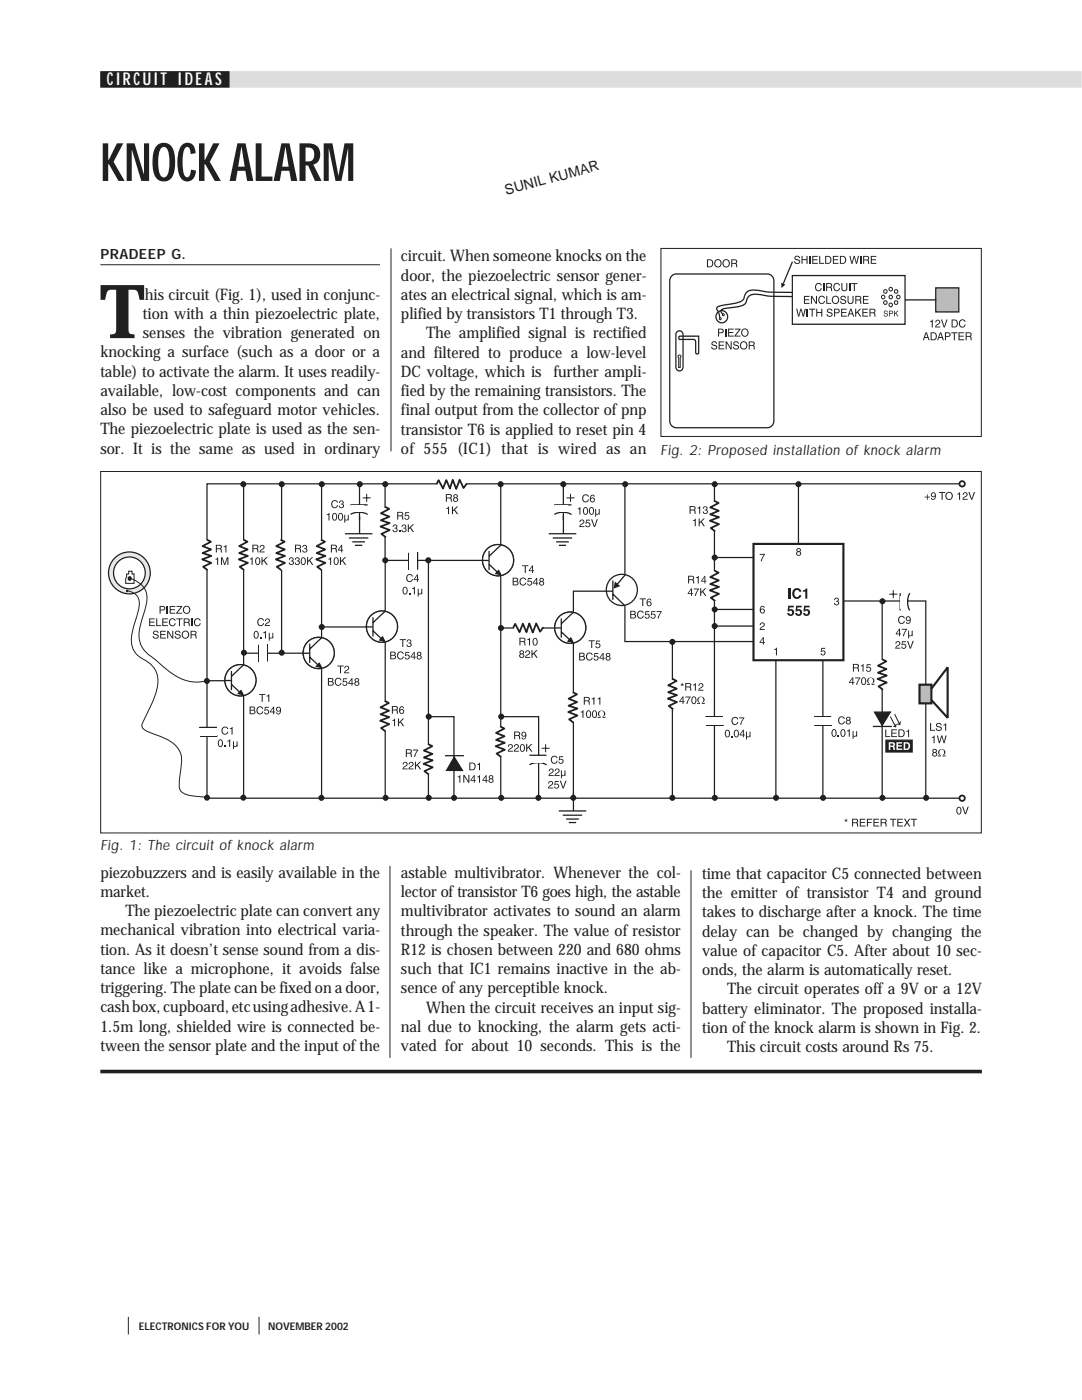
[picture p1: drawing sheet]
<svg xmlns="http://www.w3.org/2000/svg" width="216mm" height="279mm" viewBox="0 0 216 279" stroke-linecap="round" stroke-linejoin="round" font-family="sans-serif">
<defs><g id="words">
<text font-size="14.9" fill="#231f1f" x="20" y="67.5">T</text>
<text font-size="10.6" fill="#231f1f" x="20" y="36.1">KNOCK ALARM</text>
<text font-size="3.5" fill="#fff" x="21.3" y="17">CIRCUIT IDEAS</text>
<g font-size="3.2" fill="#231f1f">
<text x="80" y="52.2">circuit. When someone knocks on the</text>
<text x="28.9" y="59.8">his circuit (Fig. 1), used in conjunc-</text>
<text x="80" y="56">door, the piezoelectric sensor gener-</text>
<text x="80" y="59.8">ates an electrical signal, which is am-</text>
<text x="28.5" y="63.6">tion with a thin piezoelectric plate,</text>
<text x="80" y="63.7">plified by transistors T1 through T3.</text>
<text x="20" y="71.3">knocking a surface (such as a door or a</text>
<text x="28.5" y="67.5">senses the vibration generated on</text>
<text x="80" y="71.4">and filtered to produce a low-level</text>
<text x="85" y="67.5">The amplified signal is rectified</text>
<text x="20" y="75.1">table) to activate the alarm. It uses readily-</text>
<text x="80" y="75.2">DC voltage, which is further ampli-</text>
<text x="20" y="79">available, low-cost components and can</text>
<text x="20" y="82.8">also be used to safeguard motor vehicles.</text>
<text x="80" y="79.1">fied by the remaining transistors. The</text>
<text x="80" y="82.9">final output from the collector of pnp</text>
<text x="20" y="86.7">The piezoelectric plate is used as the sen-</text>
<text x="80" y="86.7">transistor T6 is applied to reset pin 4</text>
<text x="20" y="90.6">sor. It is the same as used in ordinary</text>
<text x="80" y="90.6">of 555 (IC1) that is wired as an</text>
<text x="20" y="175.1">piezobuzzers and is easily available in the</text>
<text x="20" y="179">market.</text>
<text x="80" y="175.2">astable multivibrator. Whenever the col-</text>
<text x="80" y="179">lector of transistor T6 goes high, the astable</text>
<text x="140.1" y="175.3">time that capacitor C5 connected between</text>
<text x="140.1" y="179.2">the emitter of transistor T4 and ground</text>
<text x="25" y="182.8">The piezoelectric plate can convert any</text>
<text x="80" y="182.9">multivibrator activates to sound an alarm</text>
<text x="140.1" y="183">takes to discharge after a knock. The time</text>
<text x="20" y="186.7">mechanical vibration into electrical varia-</text>
<text x="20" y="190.5">tion. As it doesn’t sense sound from a dis-</text>
<text x="80" y="186.7">through the speaker. The value of resistor</text>
<text x="80" y="190.6">R12 is chosen between 220 and 680 ohms</text>
<text x="140.1" y="186.9">delay can be changed by changing the</text>
<text x="140.1" y="190.7">value of capacitor C5. After about 10 sec-</text>
<text x="20" y="194.4">tance like a microphone, it avoids false</text>
<text x="80" y="194.4">such that IC1 remains inactive in the ab-</text>
<text x="140.1" y="194.6">onds, the alarm is automatically reset.</text>
<text x="20" y="198.2">triggering. The plate can be fixed on a door,</text>
<text x="20" y="202.1">cash box, cupboard, etc using adhesive. A 1-</text>
<text x="80" y="198.2">sence of any perceptible knock.</text>
<text x="85" y="202.1">When the circuit receives an input sig-</text>
<text x="140.1" y="202.3">battery eliminator. The proposed installa-</text>
<text x="145.1" y="198.4">The circuit operates off a 9V or a 12V</text>
<text x="20" y="205.9">1.5m long, shielded wire is connected be-</text>
<text x="20" y="209.8">tween the sensor plate and the input of the</text>
<text x="80" y="206">nal due to knocking, the alarm gets acti-</text>
<text x="80" y="209.8">vated for about 10 seconds. This is the</text>
<text x="140.1" y="206.1">tion of the knock alarm is shown in Fig. 2.</text>
<text x="145.1" y="210">This circuit costs around Rs 75.</text>
</g>
<g font-size="2.8" fill="#231f1f">
<text x="101" y="38.9" transform="rotate(-15 101 38.9)">SUNIL KUMAR</text>
<text x="20" y="51.8">PRADEEP G.</text>
<text x="131.8" y="90.7">Fig. 2: Proposed installation of knock alarm</text>
<text x="20" y="169.6">Fig. 1: The circuit of knock alarm</text>
</g>
<g font-size="2.1" fill="#231f1f">
<text x="27.7" y="265.4">ELECTRONICS FOR YOU</text>
<text x="53.5" y="265.4">NOVEMBER 2002</text>
</g>
</g></defs>
<path d="M20.2 14.4h195.5v2.9h-195.5z" fill-rule="evenodd" fill="#dcdddf" stroke="#dcdddf" stroke-width=".34"/>
<path d="M20.2 14.4h25.4v2.9h-25.4z" fill-rule="evenodd" fill="#231f1f" stroke="#231f1f" stroke-width=".34"/>
<path d="M20 52.8h55.8M78 49.6v40.5M25.6 262.8v3.5M51.7 262.8v3.5" fill="none" stroke="#231f1f" stroke-width=".2"/>
<path d="M176.8 147.7h5.2v2.4h-5.2z" fill-rule="evenodd" fill="#231f1f" stroke="#231f1f" stroke-width=".25"/>
<path d="M48.6 96.6v62.7M56.2 96.6v33.8M64.2 96.6v62.8M191.5 96.6h-150.2v62.7h150.2M41.2 135.9h8.4M48.6 130.4h12.3M64.3 125.1h12.9" fill="none" stroke="#231f1f" stroke-width=".25"/>
<g fill="none" stroke="#231f1f" stroke-width=".36">
<circle cx="192" cy="96.6" r=".54"/>
<circle cx="192" cy="159.3" r=".54"/>
</g>
<circle cx="63.6" cy="130.3" r="3.1" fill="#fff" stroke="#231f1f" stroke-width=".26"/>
<path d="M60.4 130.4h1.4M61.8 128.5v3.8M61.8 131.1l2.2 2.2M64.3 127.2l-2.5 2.3" fill="none" stroke="#231f1f" stroke-width=".26"/>
<path d="M63.7 132.4l.4 .8-.9-.2z" fill-rule="evenodd" fill="#231f1f" stroke="#231f1f" stroke-width=".26"/>
<circle cx="63.6" cy="130.3" r="3.1" fill="#fff" stroke="#231f1f" stroke-width=".26"/>
<path d="M60.4 130.4h1.4M61.8 128.5v3.8M61.8 131.1l2.2 2.2M64.3 127.2l-2.5 2.3" fill="none" stroke="#231f1f" stroke-width=".26"/>
<path d="M63.7 132.4l.4 .8-.9-.2z" fill-rule="evenodd" fill="#231f1f" stroke="#231f1f" stroke-width=".26"/>
<g fill="#fff">
<path d="M40.6 107.9h1.5v5.7h-1.5z"/>
<path d="M40.5 107.9h1.3v5.7h-1.3z"/>
</g>
<path d="M41.3 107.7l.8 .4-1.7 .9 1.7 .7-1.7 .7 1.8 .5-1.9 .7 1.9 .7-1.7 .8 .9 .7" fill="none" stroke="#231f1f" stroke-width=".36"/>
<g fill="#fff">
<path d="M47.9 107.9h1.5v5.7h-1.5z"/>
<path d="M47.8 107.9h1.3v5.7h-1.3z"/>
</g>
<path d="M48.6 107.7l.8 .4-1.7 .9 1.7 .7-1.7 .7 1.8 .5-1.9 .7 1.9 .7-1.7 .8 .9 .7" fill="none" stroke="#231f1f" stroke-width=".36"/>
<g fill="#fff">
<path d="M55.3 107.9h1.5v5.7h-1.5z"/>
<path d="M55.2 107.9h1.3v5.7h-1.3z"/>
</g>
<path d="M56 107.7l.8 .4-1.7 .9 1.7 .7-1.7 .7 1.8 .5-1.8 .7 1.8 .7-1.7 .8 .9 .7" fill="none" stroke="#231f1f" stroke-width=".36"/>
<g fill="#fff">
<path d="M63.4 107.9h1.5v5.7h-1.5z"/>
<path d="M63.3 107.9h1.3v5.7h-1.3z"/>
</g>
<path d="M64 107.7l.9 .4-1.7 .9 1.7 .7-1.7 .7 1.7 .5-1.8 .7 1.8 .7-1.6 .8 .9 .7" fill="none" stroke="#231f1f" stroke-width=".36"/>
<path d="M97.1 111.8h-20.2v47.6" fill="none" stroke="#231f1f" stroke-width=".25"/>
<circle cx="76.2" cy="125.1" r="3.1" fill="#fff" stroke="#231f1f" stroke-width=".26"/>
<path d="M73.1 125.1h1.3M74.4 123.2v3.8M74.4 125.9l2.3 2.1M76.9 122l-2.5 2.3" fill="none" stroke="#231f1f" stroke-width=".26"/>
<path d="M76.3 127.1l.5 .9-1-.3z" fill-rule="evenodd" fill="#231f1f" stroke="#231f1f" stroke-width=".26"/>
<circle cx="76.2" cy="125.1" r="3.1" fill="#fff" stroke="#231f1f" stroke-width=".26"/>
<path d="M73.1 125.1h1.3M74.4 123.2v3.8M74.4 125.9l2.3 2.1M76.9 122l-2.5 2.3" fill="none" stroke="#231f1f" stroke-width=".26"/>
<path d="M76.3 127.1l.5 .9-1-.3z" fill-rule="evenodd" fill="#231f1f" stroke="#231f1f" stroke-width=".26"/>
<path d="M76.8 96.6v15.2" fill="none" stroke="#231f1f" stroke-width=".25"/>
<g fill="#fff">
<path d="M76.2 101.3h1.5v5.8h-1.5z"/>
<path d="M76.1 101.4h1.3v5.7h-1.3z"/>
</g>
<path d="M76.9 101.2l.8 .4-1.7 .8 1.7 .7-1.7 .7 1.7 .6-1.8 .7 1.8 .7-1.6 .8 .9 .6" fill="none" stroke="#231f1f" stroke-width=".36"/>
<path d="M99.9 96.6v62.8" fill="none" stroke="#231f1f" stroke-width=".25"/>
<circle cx="99.4" cy="111.8" r="3.1" fill="#fff" stroke="#231f1f" stroke-width=".26"/>
<path d="M96.2 111.8h1.4M97.6 109.9v3.9M97.6 112.6l2.2 2.2M100 108.7l-2.4 2.3" fill="none" stroke="#231f1f" stroke-width=".26"/>
<path d="M99.5 113.9l.4 .8-1-.2z" fill-rule="evenodd" fill="#231f1f" stroke="#231f1f" stroke-width=".26"/>
<circle cx="99.4" cy="111.8" r="3.1" fill="#fff" stroke="#231f1f" stroke-width=".26"/>
<path d="M81.6 110.3v3.5M83.3 110.2v3.4M96.2 111.8h1.4M97.6 109.9v3.9M97.6 112.6l2.2 2.2M100 108.7l-2.4 2.3" fill="none" stroke="#231f1f" stroke-width=".26"/>
<path d="M99.5 113.9l.4 .8-1-.2z" fill-rule="evenodd" fill="#231f1f" stroke="#231f1f" stroke-width=".26"/>
<path d="M85.5 111.9v47.4" fill="none" stroke="#231f1f" stroke-width=".25"/>
<path d="M81.8 110.3h1.4v3.4h-1.4z" fill="#fff"/>
<path d="M68.8 106.5h5.5M69.6 107.4h3.9M70.3 108.1h2.5M70.8 108.8h1.5M71.7 103v3.4" fill="none" stroke="#231f1f" stroke-width=".26"/>
<path d="M71.7 96.6v7.2M85.5 143h5.1v16.3" fill="none" stroke="#231f1f" stroke-width=".25"/>
<g fill="#fff">
<path d="M84.8 148.7h1.5v5.7h-1.5z"/>
<path d="M84.7 148.7h1.3v5.7h-1.3z"/>
</g>
<path d="M85.4 148.5l.9 .4-1.7 .9 1.7 .7-1.7 .7 1.7 .5-1.8 .7 1.8 .7-1.6 .8 .9 .7" fill="none" stroke="#231f1f" stroke-width=".36"/>
<path d="M90.6 151.1l1.7 2.7-3.2-.1z" fill-rule="evenodd" fill="#231f1f" stroke="#231f1f" stroke-width=".26"/>
<path d="M88.8 150.8h3.8" fill="none" stroke="#231f1f" stroke-width=".26"/>
<path d="M99.9 125.3h11" fill="none" stroke="#231f1f" stroke-width=".25"/>
<g fill="#fff">
<path d="M99.2 145.2h1.4v5.7h-1.4z"/>
<path d="M99.1 145.2h1.3v5.7h-1.3z"/>
</g>
<path d="M99.8 145l.8 .4-1.6 .9 1.7 .6-1.7 .8 1.7 .5-1.8 .7 1.8 .7-1.6 .8 .9 .7" fill="none" stroke="#231f1f" stroke-width=".36"/>
<path d="M100 143h7.5v16.3" fill="none" stroke="#231f1f" stroke-width=".25"/>
<g fill="#fff">
<path d="M102.6 124.5h5.7v1.5h-5.7z"/>
<path d="M102.6 124.7h5.7v1.4h-5.7z"/>
</g>
<path d="M108.4 125.2l-.6 .9-.8-1.7-.7 1.8-.7-1.8-.5 1.8-.8-1.7-.6 1.7-.9-1.7-.4 .8" fill="none" stroke="#231f1f" stroke-width=".36"/>
<path d="M122.8 118h-8.4v41.4" fill="none" stroke="#231f1f" stroke-width=".25"/>
<circle cx="113.8" cy="125.3" r="3.1" fill="#fff" stroke="#231f1f" stroke-width=".26"/>
<path d="M110.6 125.3h1.4M112 123.4v3.8M112 126.1l2.2 2.2M114.5 122.2l-2.5 2.3" fill="none" stroke="#231f1f" stroke-width=".26"/>
<path d="M113.9 127.3l.4 .9-.9-.3z" fill-rule="evenodd" fill="#231f1f" stroke="#231f1f" stroke-width=".26"/>
<circle cx="113.8" cy="125.3" r="3.1" fill="#fff" stroke="#231f1f" stroke-width=".26"/>
<path d="M110.6 125.3h1.4M112 123.4v3.8M112 126.1l2.2 2.2M114.5 122.2l-2.5 2.3" fill="none" stroke="#231f1f" stroke-width=".26"/>
<path d="M113.9 127.3l.4 .9-.9-.3z" fill-rule="evenodd" fill="#231f1f" stroke="#231f1f" stroke-width=".26"/>
<path d="M124.7 96.6v31.4h25.7" fill="none" stroke="#231f1f" stroke-width=".25"/>
<circle cx="124.1" cy="117.7" r="3.1" fill="#fff" stroke="#231f1f" stroke-width=".26"/>
<path d="M124.8 114.7l-1.7 2" fill="none" stroke="#231f1f" stroke-width=".26"/>
<path d="M122.7 116.1l1.1 .9-1.4 .5z" fill="#231f1f"/>
<path d="M120.9 118h1.4M122.3 115.9v3.8M122.3 118.6l2.3 2.2" fill="none" stroke="#231f1f" stroke-width=".26"/>
<path d="M105.9 150.8h2.5v1.3h-2.5z" fill="#fff"/>
<path d="M105.6 150.7h3.5M105.7 152.7a3.3 3.3 0 0 1 3.3 0" fill="none" stroke="#231f1f" stroke-width=".26"/>
<path d="M108.1 149.3h1.6M108.9 148.5v1.6" fill="none" stroke="#231f1f" stroke-width=".2"/>
<g fill="#fff">
<path d="M105.9 150.8h2.5v1.3h-2.5z"/>
<path d="M113.6 138.3h1.5v5.8h-1.5z"/>
<path d="M113.6 138.4h1.3v5.7h-1.3z"/>
</g>
<path d="M114.3 138.2l.8 .4-1.6 .8 1.7 .7-1.7 .7 1.7 .6-1.8 .7 1.8 .7-1.6 .8 .9 .6" fill="none" stroke="#231f1f" stroke-width=".36"/>
<path d="M142.6 96.6v62.8" fill="none" stroke="#231f1f" stroke-width=".25"/>
<g fill="#fff">
<path d="M141.9 100.2h1.5v5.7h-1.5z"/>
<path d="M141.8 100.2h1.3v5.7h-1.3z"/>
</g>
<path d="M142.6 100l.8 .4-1.7 .9 1.7 .6-1.7 .8 1.8 .5-1.9 .7 1.9 .7-1.7 .8 .9 .7" fill="none" stroke="#231f1f" stroke-width=".36"/>
<path d="M164.2 109.9v49.5M134.2 128v31.4M154.8 121v38.4" fill="none" stroke="#231f1f" stroke-width=".25"/>
<path d="M150.4 108.5h17.9v23.3h-17.9z" fill-rule="evenodd" fill="#fff" stroke="#231f1f" stroke-width=".43"/>
<path d="M157.6 117.4v2.1" fill="none" stroke="#231f1f" stroke-width=".43"/>
<g fill="#231f1f">
<path d="M158.5 117.5a.9 .9 0 0 1 1.4 .6h-.4l-.1-.2a.48 .48 0 0 0-.5-.2 .48 .48 0 0 0-.3 .4 .65 .65 0 0 0-.1 .7 .65 .65 0 0 0 .7 .3l.3-.3h.4a.97 .97 0 0 1-1.3 .7 .97 .97 0 0 1-.5-1.4z" fill-rule="evenodd"/>
<path d="M160.2 117.8l.4-.1 .2-.3h.3v2.1h-.4v-1.4h-.5z" fill-rule="evenodd"/>
<path d="M157.3 120.9h1.1v.3h-.8l-.1 .5a.69 .69 0 0 1 .9 .4 .69 .69 0 0 1-.5 .9 .69 .69 0 0 1-.8-.7h.4v.2a.33 .33 0 0 0 .5 0 .33 .33 0 0 0 0-.5 .33 .33 0 0 0-.5 0h-.4z" fill-rule="evenodd"/>
<path d="M158.9 120.9h1.1v.3h-.8l-.1 .5a.69 .69 0 0 1 .9 .4 .69 .69 0 0 1-.5 .9 .69 .69 0 0 1-.8-.7h.4v.2a.33 .33 0 0 0 .5 0 .33 .33 0 0 0-.1-.5 .33 .33 0 0 0-.4 0h-.4z" fill-rule="evenodd"/>
<path d="M160.4 120.9h1.2v.3h-.9v.5a.69 .69 0 0 1 .9 .4 .69 .69 0 0 1-.5 .9 .69 .69 0 0 1-.9-.7h.4l.1 .2a.33 .33 0 0 0 .4 0 .33 .33 0 0 0 0-.5 .33 .33 0 0 0-.4 0h-.4z" fill-rule="evenodd"/>
</g>
<path d="M142.5 111.3h7.9" fill="none" stroke="#231f1f" stroke-width=".25"/>
<g fill="#fff">
<path d="M141.9 114.1h1.5v5.7h-1.5z"/>
<path d="M141.8 114.1h1.3v5.7h-1.3z"/>
</g>
<path d="M142.6 113.9l.8 .4-1.7 .9 1.7 .6-1.7 .8 1.8 .5-1.9 .7 1.9 .7-1.7 .8 .9 .7" fill="none" stroke="#231f1f" stroke-width=".36"/>
<path d="M142.5 121.6h7.9M142.5 124.9h7.9" fill="none" stroke="#231f1f" stroke-width=".25"/>
<g fill="#fff">
<path d="M133.5 135.7h1.5v5.7h-1.5z"/>
<path d="M133.4 135.7h1.3v5.7h-1.3z"/>
</g>
<path d="M134.2 135.5l.8 .4-1.7 .9 1.7 .6-1.7 .8 1.8 .5-1.8 .7 1.8 .7-1.7 .8 .9 .7" fill="none" stroke="#231f1f" stroke-width=".36"/>
<path d="M140.8 143.1h3.4M140.9 144.8h3.4" fill="none" stroke="#231f1f" stroke-width=".26"/>
<path d="M140.8 143.2h3.5v1.5h-3.5z" fill="#fff"/>
<path d="M162.4 143.1h3.4M162.6 144.8h3.4" fill="none" stroke="#231f1f" stroke-width=".26"/>
<path d="M162.5 143.2h3.4v1.5h-3.4z" fill="#fff"/>
<path d="M168.4 119.9h16.3v39.4M176 119.9v39.4" fill="none" stroke="#231f1f" stroke-width=".25"/>
<g fill="#fff">
<path d="M175.4 131.8h1.5v5.7h-1.5z"/>
<path d="M175.3 131.8h1.3v5.7h-1.3z"/>
</g>
<path d="M176 131.6l.9 .4-1.7 .9 1.7 .6-1.7 .7 1.7 .6-1.8 .7 1.8 .7-1.6 .8 .9 .6" fill="none" stroke="#231f1f" stroke-width=".36"/>
<path d="M174.5 142.1h3.2l-1.7 2.7z" fill-rule="evenodd" fill="#231f1f" stroke="#231f1f" stroke-width=".26"/>
<path d="M174.2 145h3.8" fill="none" stroke="#231f1f" stroke-width=".26"/>
<path d="M177.7 143l1 2M178.5 142.5l1 2.1M178.8 144.5l-.1 .6-.5-.2M179.7 144l-.2 .6-.5-.1" fill="none" stroke="#231f1f" stroke-width=".2"/>
<path d="M183.5 136.6h2.3v3.8h-2.3z" fill-rule="evenodd" fill="#bcbec0" stroke="#231f1f" stroke-width=".43"/>
<path d="M185.9 137.4l3.2-4.2v10.1l-3.2-3.6" fill="none" stroke="#231f1f" stroke-width=".43"/>
<g fill="#fff">
<path d="M76.1 140.1h1.5v5.7h-1.5z"/>
<path d="M76 140.1h1.3v5.7h-1.3z"/>
</g>
<path d="M76.8 139.9l.8 .4-1.7 .9 1.7 .6-1.7 .8 1.8 .5-1.8 .7 1.8 .7-1.7 .8 .9 .7" fill="none" stroke="#231f1f" stroke-width=".36"/>
<path d="M39.8 145.2h3.4M39.9 146.9h3.5" fill="none" stroke="#231f1f" stroke-width=".26"/>
<path d="M39.8 145.3h3.5v1.5h-3.5z" fill="#fff"/>
<g fill="#231f1f">
<path d="M32 121.1h.6l.1 .4-.7 .1zM31.8 120.9v1.6h.2v-.7h.8a.45 .45 0 0 0 .2-.6 .45 .45 0 0 0-.5-.3z" fill-rule="evenodd"/>
<path d="M33.9 120.9h1.1v.2h-.9v.5h.8v.2h-.8v.5h.9v.2h-1.1z" fill-rule="evenodd"/>
<path d="M35.2 120.9h1.2v.2l-1 1.2h1v.2h-1.2l.9-1.4h-.9z" fill-rule="evenodd"/>
<path d="M36.6 121.7a.6 .6 0 0 1 1.2 0 .6 .6 0 0 1-1.2 0zM36.4 121.7a.8 .8 0 0 0 1.6 0 .8 .8 0 0 0-1.6 0z" fill-rule="evenodd"/>
<path d="M29.8 123.4h1.1v.2h-.9v.5h.8v.2h-.8v.5h.9v.2h-1.1z" fill-rule="evenodd"/>
<path d="M31.2 123.4h.2v1.4h.8v.2h-1z" fill-rule="evenodd"/>
<path d="M32.4 123.4h1.1v.2h-.9v.5h.8v.2h-.8v.5h.9v.2h-1.1z" fill-rule="evenodd"/>
<path d="M33.9 123.6a.67 .67 0 0 1 1.2 .3h-.2l-.1-.2a.49 .49 0 0 0-.8 .1 .65 .65 0 0 0 .4 1l.4-.1 .1-.3h.2a.73 .73 0 0 1-1 .5 .73 .73 0 0 1-.3-1.1z" fill-rule="evenodd"/>
<path d="M35.2 123.4h1.2v.2h-.5v1.4h-.2v-1.4h-.5z" fill-rule="evenodd"/>
<path d="M36.7 123.4v1.6h.2v-.7h.6l.2 .7h.2l-.2-.8 .1-.2v-.4zM36.9 123.6h.6l.1 .4-.7 .1z" fill-rule="evenodd"/>
<path d="M38.9 123.6a.67 .67 0 0 1 1.1 .3h-.2l-.1-.2a.49 .49 0 0 0-.7 .1 .65 .65 0 0 0 .4 1l.3-.1 .2-.3h.2a.73 .73 0 0 1-1 .5 .73 .73 0 0 1-.4-1.1z" fill-rule="evenodd"/>
<path d="M30.7 125.9a.58 .58 0 0 1 .9 .4h-.2l-.2-.2h-.4v.3l.7 .3a.56 .56 0 0 1-.2 .8 .56 .56 0 0 1-.8-.3v-.3h.2a.4 .4 0 0 0 .4 .4 .4 .4 0 0 0 .3-.4l-.3-.1a.57 .57 0 0 1-.6-.5z" fill-rule="evenodd"/>
<path d="M32 125.9h1.1v.2h-.9v.5h.8v.1h-.8v.5h.9v.2h-1.1z" fill-rule="evenodd"/>
<path d="M33.4 125.9h.2l.8 1.2v-1.2h.2v1.5h-.3l-.7-1.2v1.2h-.2z" fill-rule="evenodd"/>
<path d="M35.1 125.9a.58 .58 0 0 1 .9 .4h-.2l-.2-.2h-.4v.3l.7 .3a.56 .56 0 0 1-.2 .8 .56 .56 0 0 1-.8-.3l-.1-.3h.2a.4 .4 0 0 0 .5 .4 .4 .4 0 0 0 .3-.4l-.3-.1a.57 .57 0 0 1-.6-.5z" fill-rule="evenodd"/>
<path d="M36.4 126.7a.58 .58 0 0 1 1.1 0 .58 .58 0 0 1-1.1 0zM36.2 126.6a.78 .78 0 0 0 1.5 0 .78 .78 0 0 0-1.5 0z" fill-rule="evenodd"/>
<path d="M38 125.9v1.5h.2v-.6h.7l.1 .6h.3l-.3-.7 .2-.2v-.4zM38.2 126.1h.7l.1 .4-.8 .1z" fill-rule="evenodd"/>
<path d="M51.7 138.5h1.2v.2h-.5v1.4h-.2v-1.4h-.5z" fill-rule="evenodd"/>
<path d="M53.2 138.8l.5-.2v1.5h-.2v-1.1h-.3z" fill-rule="evenodd"/>
<path d="M50 141.2h.6l.1 .4-.7 .1zM49.8 141v1.5h1a.42 .42 0 0 0 .2-.4 .42 .42 0 0 0-.3-.4l.2-.3-.2-.3zM50 141.8h.6l.1 .4-.7 .2z" fill-rule="evenodd"/>
<path d="M51.4 141.2a.68 .68 0 0 1 1.1 .3h-.2l-.1-.2a.49 .49 0 0 0-.8 .1 .65 .65 0 0 0 .5 1l.3-.2 .1-.2h.2a.73 .73 0 0 1-1 .5 .73 .73 0 0 1-.3-1.1z" fill-rule="evenodd"/>
<path d="M52.9 141.1h.7v.1h-.6l-.1 .5a.51 .51 0 0 1 .8 .4 .51 .51 0 0 1-.7 .4l-.3-.3h.2a.33 .33 0 0 0 .4 .2 .33 .33 0 0 0 .2-.5 .33 .33 0 0 0-.5-.1l-.3 .1z" fill-rule="evenodd"/>
<path d="M54.5 141l-.6 1.2h.6v.3h.2v-.3h.2v-.2h-.2v-1zM54.5 141.3v.7h-.5z" fill-rule="evenodd"/>
<path d="M55.3 141.1a.49 .49 0 0 0-.1 .7 .49 .49 0 0 0 .7 .1l-.2 .5h-.2l-.4-.2 .2 .3a.76 .76 0 0 0 .8-.3 .76 .76 0 0 0-.1-.9l-.4-.3zM55.3 141.5a.32 .32 0 0 1 .6 0 .32 .32 0 0 1-.6 0z" fill-rule="evenodd"/>
</g>
<g fill="#231f1f">
<path d="M33.3 120.9h.2v1.6h-.2z"/>
<path d="M38.2 123.4h.2v1.6h-.2z"/>
</g>
<circle cx="48" cy="135.8" r="3.1" fill="#fff" stroke="#231f1f" stroke-width=".26"/>
<path d="M44.8 135.8h1.4M46.2 133.9v3.8M46.2 136.6l2.2 2.1M48.6 132.7l-2.4 2.3" fill="none" stroke="#231f1f" stroke-width=".26"/>
<path d="M48.1 137.8l.4 .9-1-.3z" fill-rule="evenodd" fill="#231f1f" stroke="#231f1f" stroke-width=".26"/>
<circle cx="48" cy="135.8" r="3.1" fill="#fff" stroke="#231f1f" stroke-width=".26"/>
<path d="M44.8 135.8h1.4M46.2 133.9v3.8M46.2 136.6l2.2 2.1M48.6 132.7l-2.4 2.3" fill="none" stroke="#231f1f" stroke-width=".26"/>
<path d="M48.1 137.8l.4 .9-1-.3z" fill-rule="evenodd" fill="#231f1f" stroke="#231f1f" stroke-width=".26"/>
<g fill="#231f1f">
<path d="M67.3 132.8h1.3v.2h-.6v1.4h-.2v-1.4h-.5z" fill-rule="evenodd"/>
<path d="M68.9 132.9a.53 .53 0 0 1 .8 .3 .53 .53 0 0 1-.6 .7l-.2 .3h.8v.2h-1l.1-.5 .5-.3 .2-.3-.3-.3-.2 .1-.1 .3h-.2z" fill-rule="evenodd"/>
<path d="M65.6 135.5h.6l.1 .4-.7 .1zM65.4 135.3v1.5h1a.42 .42 0 0 0 .2-.4 .42 .42 0 0 0-.3-.4l.2-.3-.2-.3zM65.6 136.1h.6l.2 .4-.8 .2z" fill-rule="evenodd"/>
<path d="M67 135.5a.68 .68 0 0 1 1.1 .3h-.2l-.1-.2a.49 .49 0 0 0-.7 .1 .65 .65 0 0 0 .4 1l.3-.2 .1-.2h.3a.73 .73 0 0 1-1 .5 .73 .73 0 0 1-.4-1.1z" fill-rule="evenodd"/>
<path d="M68.5 135.4h.8v.2h-.7v.4a.51 .51 0 0 1 .7 .4 .51 .51 0 0 1-.7 .5l-.3-.4h.2a.33 .33 0 0 0 .4 .2 .33 .33 0 0 0 .2-.5 .33 .33 0 0 0-.5-.1l-.2 .1z" fill-rule="evenodd"/>
<path d="M70.2 135.3l-.7 1.2h.6v.3h.2v-.3h.2v-.2h-.2v-1zM70.1 135.6v.7h-.4z" fill-rule="evenodd"/>
<path d="M70.9 135.4l-.2 .3 .2 .3-.2 .2a.46 .46 0 0 0 .5 .7l.3-.1a.44 .44 0 0 0 0-.8l.1-.5-.4-.2zM70.9 136.4a.31 .31 0 0 1 .6 0 .31 .31 0 0 1-.6 0zM70.9 135.7a.3 .3 0 0 1 .6 0 .3 .3 0 0 1-.6 0z" fill-rule="evenodd"/>
<path d="M79.8 127.6h1.2v.1h-.5v1.4h-.2v-1.4h-.5z" fill-rule="evenodd"/>
<path d="M81.3 127.7l.3-.1 .4 .2 .1 .2-.2 .3 .1 .1a.45 .45 0 0 1-.1 .7h-.5l-.3-.3v-.2h.2l.1 .3 .2 .1 .3-.3v-.2l-.4-.1v-.2l.3-.1v-.3h-.4l-.1 .3h-.2z" fill-rule="evenodd"/>
<path d="M78.1 130.2h.5l.1 .4-.6 .1zM77.9 130v1.6l.9-.1a.42 .42 0 0 0 .2-.4 .42 .42 0 0 0-.2-.3l.2-.4-.2-.3zM78.1 130.9h.5l.2 .4-.7 .1z" fill-rule="evenodd"/>
<path d="M79.4 130.2a.68 .68 0 0 1 1.2 .3h-.2l-.1-.2a.49 .49 0 0 0-.8 .2 .65 .65 0 0 0 .4 .9l.4-.1 .1-.3h.2a.73 .73 0 0 1-1 .6 .73 .73 0 0 1-.3-1.1z" fill-rule="evenodd"/>
<path d="M80.9 130.1h.8v.2h-.7v.4a.51 .51 0 0 1 .8 .4 .51 .51 0 0 1-.8 .5l-.3-.4h.2a.33 .33 0 0 0 .5 .2 .33 .33 0 0 0 .1-.4 .33 .33 0 0 0-.4-.2l-.3 .1z" fill-rule="evenodd"/>
<path d="M82.6 130.1l-.7 1.1h.7v.4h.2v-.4h.2v-.1h-.2v-1zM82.6 130.4v.7h-.5z" fill-rule="evenodd"/>
<path d="M83.4 130.1l-.2 .4 .2 .3-.2 .2a.46 .46 0 0 0 .4 .6h.3a.44 .44 0 0 0 0-.8l.1-.5-.4-.2zM83.3 131.2a.31 .31 0 0 1 .6 0 .31 .31 0 0 1-.6 0zM83.4 130.5a.26 .26 0 0 1 .5 0 .26 .26 0 0 1-.5 0z" fill-rule="evenodd"/>
<path d="M44.4 145.2a.68 .68 0 0 1 1.1 .3h-.2l-.1-.2a.49 .49 0 0 0-.7 .2 .65 .65 0 0 0 .4 .9l.3-.1 .2-.3h.2a.73 .73 0 0 1-1 .6 .73 .73 0 0 1-.4-1.1z" fill-rule="evenodd"/>
<path d="M45.9 145.4l.5-.3v1.5h-.2v-1.1h-.3z" fill-rule="evenodd"/>
<path d="M43.8 147.8l.2-.1a.74 .74 0 0 1 0 1.2 .73 .73 0 0 1-.2-1.1zM43.7 147.6l-.2 .7a.56 .56 0 0 0 .5 .8 .56 .56 0 0 0 .5-.8 .58 .58 0 0 0-.2-.6 .58 .58 0 0 0-.6-.1z" fill-rule="evenodd"/>
<path d="M45.4 147.8l.5-.2v1.5h-.2v-1.1h-.3z" fill-rule="evenodd"/>
<path d="M46.5 147.9h.2v.8l.2 .2 .3-.2v-.8h.2v1.2h-.2v-.2l-.2 .2-.3-.1v.5h-.2z" fill-rule="evenodd"/>
<path d="M43.1 108.7v1.6h.2v-.7h.7l.1 .7h.2l-.2-.8 .1-.2v-.4zM43.3 108.9h.6l.1 .4-.7 .1z" fill-rule="evenodd"/>
<path d="M44.6 109l.6-.2v1.5h-.2v-1.1h-.4z" fill-rule="evenodd"/>
<path d="M43 111.5l.5-.3v1.5h-.2v-1h-.3z" fill-rule="evenodd"/>
<path d="M44.1 111.2h.3l.4 1.3 .5-1.3h.3v1.5h-.2v-1.2l-.5 1.2h-.2l-.4-1.2v1.2h-.2z" fill-rule="evenodd"/>
<path d="M50.4 108.7v1.5h.2v-.6h.7l.1 .6h.2l-.2-.7 .1-.2v-.4zM50.6 108.9h.6l.1 .4-.7 .1z" fill-rule="evenodd"/>
<path d="M52 108.8a.53 .53 0 0 1 .8 .3 .53 .53 0 0 1-.6 .7l-.2 .3h.8v.1h-1l.1-.4 .6-.4 .1-.2-.3-.3-.2 .1-.1 .3h-.2z" fill-rule="evenodd"/>
<path d="M49.9 111.5l.5-.3v1.5h-.2v-1h-.3z" fill-rule="evenodd"/>
<path d="M51.2 111.5l.2-.1a.74 .74 0 0 1 0 1.2 .73 .73 0 0 1-.2-1.1zM51.2 111.3l-.3 .7a.56 .56 0 0 0 .5 .8 .56 .56 0 0 0 .5-.8 .58 .58 0 0 0-.1-.6 .58 .58 0 0 0-.6-.1z" fill-rule="evenodd"/>
<path d="M52.2 111.2h.2v.7l.7-.7h.3l-.6 .6 .6 .9h-.2l-.6-.7-.2 .2v.5h-.2z" fill-rule="evenodd"/>
<path d="M58.9 108.7v1.5h.2v-.6h.7l.1 .6h.2l-.2-.7 .1-.2v-.4zM59.1 108.9h.6l.1 .4-.7 .1z" fill-rule="evenodd"/>
<path d="M60.5 108.8l.3-.1 .4 .2 .1 .2-.2 .3 .1 .1a.45 .45 0 0 1-.1 .7l-.5 .1-.3-.3v-.2h.2l.1 .3h.2l.3-.3v-.2h-.4v-.2l.3-.1v-.4l-.4 .1-.1 .2h-.2z" fill-rule="evenodd"/>
<path d="M57.8 111.3l.3-.1 .4 .2 .1 .2-.2 .3 .1 .1a.45 .45 0 0 1-.1 .7h-.4l-.4-.3v-.1h.2l.1 .2 .2 .1 .4-.3-.1-.2-.4-.1v-.1l.4-.1-.1-.4h-.4l-.1 .3h-.1z" fill-rule="evenodd"/>
<path d="M59 111.3l.3-.1 .4 .2 .1 .2-.2 .3 .1 .1a.45 .45 0 0 1-.1 .7h-.4l-.4-.3v-.1h.2l.1 .2 .2 .1 .3-.3v-.2l-.4-.1v-.1l.4-.1-.1-.4h-.4l-.1 .3h-.2z" fill-rule="evenodd"/>
<path d="M60.3 111.5l.2-.1a.74 .74 0 0 1 0 1.2 .73 .73 0 0 1-.2-1.1zM60.3 111.3l-.3 .7a.56 .56 0 0 0 .5 .8 .56 .56 0 0 0 .5-.8 .58 .58 0 0 0-.1-.6 .58 .58 0 0 0-.6-.1z" fill-rule="evenodd"/>
<path d="M61.3 111.2h.2v.7l.7-.7h.3l-.6 .6 .6 .9h-.2l-.6-.7-.2 .2v.5h-.2z" fill-rule="evenodd"/>
<path d="M66 108.7v1.5h.2v-.6h.7l.1 .6h.3l-.3-.7 .2-.2v-.4zM66.2 108.9h.7l.1 .4-.8 .1z" fill-rule="evenodd"/>
<path d="M68.1 108.7l-.7 1.2h.7v.3h.2v-.3h.2v-.2h-.2v-1zM68.1 109v.7h-.5z" fill-rule="evenodd"/>
<path d="M65.5 111.5l.6-.3v1.5h-.2v-1h-.4z" fill-rule="evenodd"/>
<path d="M66.9 111.5l.2-.1a.74 .74 0 0 1 0 1.2 .73 .73 0 0 1-.2-1.1zM66.8 111.3l-.2 .7a.56 .56 0 0 0 .5 .8 .56 .56 0 0 0 .5-.8 .58 .58 0 0 0-.2-.6 .58 .58 0 0 0-.6-.1z" fill-rule="evenodd"/>
<path d="M67.8 111.2h.2v.7l.8-.7h.3l-.7 .6 .7 .9h-.3l-.5-.7-.3 .2v.5h-.2z" fill-rule="evenodd"/>
</g>
<path d="M44.8 148.8h.2v.3h-.2z" fill="#231f1f"/>
<path d="M70.2 100.9h2.4v1.2h-2.4z" fill="#fff"/>
<path d="M69.9 100.8h3.5M70 102.7a3.3 3.3 0 0 1 3.3 0" fill="none" stroke="#231f1f" stroke-width=".26"/>
<path d="M72.4 99.4h1.6M73.2 98.6v1.6" fill="none" stroke="#231f1f" stroke-width=".2"/>
<path d="M70.2 100.9h2.4v1.2h-2.4z" fill="#fff"/>
<g fill="#231f1f">
<path d="M66.3 100a.68 .68 0 0 1 1.1 .3h-.2l-.1-.2a.49 .49 0 0 0-.7 .2 .65 .65 0 0 0 .4 .9l.3-.1 .1-.3h.2a.73 .73 0 0 1-.9 .6 .73 .73 0 0 1-.4-1.1z" fill-rule="evenodd"/>
<path d="M67.8 100l.3-.1 .4 .2 .1 .2-.2 .3 .1 .1a.45 .45 0 0 1-.1 .7h-.4l-.4-.3v-.2h.2l.1 .3 .2 .1 .3-.3v-.2l-.4-.1v-.2l.4-.1-.1-.3h-.4l-.1 .3h-.2z" fill-rule="evenodd"/>
<path d="M65.2 102.6l.5-.2v1.5h-.2v-1.1h-.3z" fill-rule="evenodd"/>
<path d="M66.6 102.6l.2-.1a.74 .74 0 0 1 0 1.2 .73 .73 0 0 1-.2-1.1zM66.5 102.4l-.3 .7a.56 .56 0 0 0 .6 .8 .56 .56 0 0 0 .5-.8 .58 .58 0 0 0-.2-.6 .58 .58 0 0 0-.6-.1z" fill-rule="evenodd"/>
<path d="M67.8 102.6l.2-.1a.74 .74 0 0 1 0 1.2 .73 .73 0 0 1-.2-1.1zM67.7 102.4l-.3 .7a.56 .56 0 0 0 .6 .8 .56 .56 0 0 0 .5-.8 .58 .58 0 0 0-.2-.6 .58 .58 0 0 0-.6-.1z" fill-rule="evenodd"/>
<path d="M68.7 102.7h.2v.8l.2 .2 .3-.2v-.8h.2v1.2h-.2v-.2l-.2 .2-.3-.1v.5h-.2z" fill-rule="evenodd"/>
<path d="M79.3 102.2v1.5h.2v-.7l.6 .1 .2 .6h.2l-.2-.8 .1-.1v-.5l-.4-.1zM79.5 102.3h.6l.1 .5-.7 .1z" fill-rule="evenodd"/>
<path d="M80.8 102.2h.8v.2h-.6l-.1 .4a.51 .51 0 0 1 .8 .4 .51 .51 0 0 1-.7 .5l-.3-.4h.2a.33 .33 0 0 0 .4 .2 .33 .33 0 0 0 .2-.4 .33 .33 0 0 0-.5-.2l-.3 .1z" fill-rule="evenodd"/>
<path d="M78.5 104.7h.3l.4 .2 .1 .2-.2 .3h.1a.45 .45 0 0 1-.1 .7l-.4 .1-.4-.3v-.2h.2l.1 .3h.2l.4-.2-.1-.2-.4-.1v-.2l.4-.1-.1-.3h-.4l-.1 .3h-.2z" fill-rule="evenodd"/>
<path d="M80.3 104.7h.3l.4 .2 .1 .2-.2 .3h.1a.45 .45 0 0 1-.1 .7l-.5 .1-.3-.3v-.2h.2l.1 .3h.2l.3-.2v-.2l-.4-.1v-.2l.3-.1v-.3h-.4l-.1 .3h-.2z" fill-rule="evenodd"/>
<path d="M81.4 104.6h.2v.8l.7-.8h.3l-.6 .7 .6 .9h-.2l-.6-.8-.2 .2v.6h-.2z" fill-rule="evenodd"/>
<path d="M104.2 112.8h1.2v.2h-.5v1.4h-.2v-1.4h-.5z" fill-rule="evenodd"/>
<path d="M106.2 112.8l-.7 1.2h.7v.4h.2v-.4h.2v-.2h-.2v-1zM106.2 113.1v.7h-.5z" fill-rule="evenodd"/>
<path d="M102.5 115.5h.6l.1 .3-.7 .1zM102.3 115.3v1.5h.9a.42 .42 0 0 0 .3-.4 .42 .42 0 0 0-.3-.4l.2-.3-.2-.4zM102.5 116.1h.6l.1 .4-.7 .2z" fill-rule="evenodd"/>
<path d="M103.8 115.5a.68 .68 0 0 1 1.2 .3h-.2l-.1-.2a.49 .49 0 0 0-.8 .1 .65 .65 0 0 0 .5 1l.3-.2 .1-.2h.2a.73 .73 0 0 1-1 .5 .73 .73 0 0 1-.3-1.1z" fill-rule="evenodd"/>
<path d="M105.3 115.4h.8v.1h-.6l-.1 .5a.51 .51 0 0 1 .8 .4 .51 .51 0 0 1-.7 .4l-.3-.3 .2 .1a.34 .34 0 0 0 .5 0 .34 .34 0 0 0 0-.5 .34 .34 0 0 0-.5 .1h-.2z" fill-rule="evenodd"/>
<path d="M107 115.3l-.7 1.2h.7v.3h.2v-.3h.2v-.2h-.2v-1zM107 115.6v.7h-.5z" fill-rule="evenodd"/>
<path d="M107.8 115.4l-.2 .3 .2 .3-.2 .2a.46 .46 0 0 0 .5 .7l.3-.1a.44 .44 0 0 0-.1-.8l.2-.5-.4-.2zM107.8 116.4a.31 .31 0 0 1 .6 0 .31 .31 0 0 1-.6 0zM107.8 115.7a.26 .26 0 0 1 .5 0 .26 .26 0 0 1-.5 0z" fill-rule="evenodd"/>
<path d="M81.2 114.8a.67 .67 0 0 1 1.2 .3h-.2l-.1-.2a.49 .49 0 0 0-.8 .1 .65 .65 0 0 0 .5 1l.3-.2 .1-.2h.2a.73 .73 0 0 1-1 .5 .73 .73 0 0 1-.3-1.1z" fill-rule="evenodd"/>
<path d="M83.2 114.6l-.7 1.2h.7v.3h.2v-.3h.2v-.2h-.2v-1zM83.2 114.9v.7h-.5z" fill-rule="evenodd"/>
<path d="M80.7 117.3h.1a.74 .74 0 0 1 0 1.2 .73 .73 0 0 1-.1-1.2zM80.6 117.2l-.3 .7a.56 .56 0 0 0 .5 .8 .56 .56 0 0 0 .5-.8 .58 .58 0 0 0-.1-.6 .58 .58 0 0 0-.6-.1z" fill-rule="evenodd"/>
<path d="M82.2 117.4l.6-.3v1.5h-.2v-1.1h-.4z" fill-rule="evenodd"/>
<path d="M83.4 117.5h.1v.7l.3 .3 .2-.2 .1-.8h.2v1.1h-.2v-.2l-.2 .2h-.4v.5h-.1z" fill-rule="evenodd"/>
<path d="M117.4 127.8h1.3v.2h-.5v1.3h-.2v-1.3h-.6z" fill-rule="evenodd"/>
<path d="M119 127.8h.7v.2h-.6l-.1 .4a.51 .51 0 0 1 .8 .5 .51 .51 0 0 1-.7 .4l-.3-.4h.2a.33 .33 0 0 0 .4 .3 .33 .33 0 0 0 .2-.5 .33 .33 0 0 0-.5-.1l-.3 .1z" fill-rule="evenodd"/>
<path d="M115.8 130.4l.5 .1 .1 .3-.6 .1zM115.6 130.3v1.5l.9-.1a.42 .42 0 0 0 .2-.4 .42 .42 0 0 0-.2-.3l.2-.3-.2-.4zM115.8 131.1h.5l.2 .4-.7 .1z" fill-rule="evenodd"/>
<path d="M117.1 130.4a.68 .68 0 0 1 1.2 .3h-.2l-.1-.2a.49 .49 0 0 0-.8 .2 .65 .65 0 0 0 .4 1l.4-.2 .1-.3h.2a.73 .73 0 0 1-1 .6 .73 .73 0 0 1-.3-1.1z" fill-rule="evenodd"/>
<path d="M118.6 130.3h.8v.2h-.7v.4a.51 .51 0 0 1 .8 .4 .51 .51 0 0 1-.8 .5l-.3-.4h.2a.33 .33 0 0 0 .5 .2 .33 .33 0 0 0 .1-.4 .33 .33 0 0 0-.4-.2l-.3 .1z" fill-rule="evenodd"/>
<path d="M120.3 130.3l-.7 1.1h.7v.4h.1v-.4h.3v-.1h-.3v-1zM120.3 130.6v.7h-.5z" fill-rule="evenodd"/>
<path d="M121.1 130.4l-.2 .3 .2 .3-.2 .2a.46 .46 0 0 0 .4 .6h.3a.44 .44 0 0 0 0-.8l.1-.5-.4-.2zM121 131.4a.31 .31 0 0 1 .6 0 .31 .31 0 0 1-.6 0zM121.1 130.7a.26 .26 0 0 1 .5 0 .26 .26 0 0 1-.5 0z" fill-rule="evenodd"/>
<path d="M127.6 119.4h1.3v.2h-.5v1.4h-.2v-1.4h-.6z" fill-rule="evenodd"/>
<path d="M129.3 119.5a.77 .77 0 0 0-.4 .9 .77 .77 0 0 0 .8 .6 .5 .5 0 0 0 .3-.7 .5 .5 0 0 0-.6-.3l-.2 .2 .1-.5 .2-.1 .5 .3-.3-.4zM129.2 120.5a.35 .35 0 0 1 .7 0 .35 .35 0 0 1-.7 0z" fill-rule="evenodd"/>
<path d="M126 122.1h.5l.1 .3-.6 .1zM125.7 121.9v1.5h1a.42 .42 0 0 0 .2-.4 .42 .42 0 0 0-.2-.4l.2-.3-.2-.3zM126 122.7h.5l.2 .4-.7 .2z" fill-rule="evenodd"/>
<path d="M127.3 122.1a.68 .68 0 0 1 1.2 .3h-.2l-.2-.2a.49 .49 0 0 0-.7 .1 .65 .65 0 0 0 .4 1l.4-.2 .1-.2h.2a.73 .73 0 0 1-1 .5 .73 .73 0 0 1-.3-1.1z" fill-rule="evenodd"/>
<path d="M128.8 122h.8v.1h-.7v.5a.51 .51 0 0 1 .8 .4 .51 .51 0 0 1-.8 .4l-.3-.3h.2a.33 .33 0 0 0 .5 .2 .33 .33 0 0 0 .1-.5 .33 .33 0 0 0-.4-.1l-.3 .1z" fill-rule="evenodd"/>
<path d="M130 122h.8v.1h-.7v.5a.51 .51 0 0 1 .7 .4 .51 .51 0 0 1-.7 .4l-.3-.3h.2a.33 .33 0 0 0 .4 .2 .33 .33 0 0 0 .2-.5 .33 .33 0 0 0-.4-.1l-.3 .1z" fill-rule="evenodd"/>
<path d="M131 122h1l-.6 1.4h-.2l.1-.3 .5-1h-.8z" fill-rule="evenodd"/>
<path d="M78.2 140.9v1.5h.2v-.6h.7l.1 .6h.3l-.3-.7 .2-.2-.1-.4zM78.4 141.1h.6l.1 .4-.7 .1z" fill-rule="evenodd"/>
<path d="M79.9 141a.77 .77 0 0 0-.3 .9 .77 .77 0 0 0 .8 .5 .5 .5 0 0 0 .2-.6 .5 .5 0 0 0-.6-.3l-.2 .2 .2-.5 .2-.1 .4 .2-.2-.3zM79.8 142a.35 .35 0 0 1 .7 0 .35 .35 0 0 1-.7 0z" fill-rule="evenodd"/>
<path d="M78.3 143.7l.5-.3v1.5h-.2v-1h-.3z" fill-rule="evenodd"/>
<path d="M79.4 143.4h.2v.7l.8-.7h.2l-.6 .6 .7 .9h-.3l-.5-.7-.3 .2v.5h-.2z" fill-rule="evenodd"/>
<path d="M81 149.5v1.6h.2v-.7h.7l.1 .7h.3l-.3-.8 .2-.2-.1-.4zM81.2 149.7h.6l.1 .4-.7 .1z" fill-rule="evenodd"/>
<path d="M82.4 149.6h1.1l-.7 1.5h-.2l.1-.4 .5-.9h-.8z" fill-rule="evenodd"/>
<path d="M80.5 152.1a.53 .53 0 0 1 .9 .3 .53 .53 0 0 1-.6 .7l-.3 .3h.8v.1h-1l.2-.4 .5-.4 .1-.2-.3-.3-.2 .1-.1 .3h-.1z" fill-rule="evenodd"/>
<path d="M81.7 152.1a.53 .53 0 0 1 .8 .3 .53 .53 0 0 1-.5 .7l-.3 .3h.8v.1h-1l.2-.4 .5-.4 .1-.2-.3-.3-.2 .1-.1 .3h-.2z" fill-rule="evenodd"/>
<path d="M82.8 152h.2v.8l.7-.8h.3l-.6 .6 .6 .9h-.2l-.6-.7-.2 .2v.5h-.2z" fill-rule="evenodd"/>
<path d="M93.6 152.2v1.5h.7a.78 .78 0 0 0 .6-.7 .78 .78 0 0 0-.6-.8zM93.9 152.4h.3a.61 .61 0 0 1 .5 .5 .61 .61 0 0 1-.4 .6h-.4z" fill-rule="evenodd"/>
<path d="M95.2 152.5l.6-.3v1.5h-.2v-1h-.4z" fill-rule="evenodd"/>
<path d="M91.3 155l.6-.3v1.5h-.2v-1.1h-.4z" fill-rule="evenodd"/>
<path d="M92.4 154.7h.3l.8 1.2v-1.2h.2v1.5h-.3l-.7-1.2-.1 1.2h-.2z" fill-rule="evenodd"/>
<path d="M94.6 154.7l-.7 1.1h.6v.4h.2v-.4h.2v-.1h-.2v-1zM94.5 155v.7h-.4z" fill-rule="evenodd"/>
<path d="M95.2 155l.6-.3v1.5h-.2v-1.1h-.4z" fill-rule="evenodd"/>
<path d="M96.9 154.7l-.6 1.1h.6v.4h.2v-.4h.2v-.1h-.2v-1zM96.9 155v.7h-.5z" fill-rule="evenodd"/>
<path d="M97.7 154.8l-.2 .3 .2 .3-.2 .2a.46 .46 0 0 0 .5 .6h.3a.44 .44 0 0 0-.1-.8l.2-.5-.4-.2zM97.7 155.8a.31 .31 0 0 1 .6 0 .31 .31 0 0 1-.6 0zM97.7 155.1a.26 .26 0 0 1 .5 0 .26 .26 0 0 1-.5 0z" fill-rule="evenodd"/>
</g>
<g fill="#231f1f">
<path d="M79.6 105.9h.2v.3h-.2z"/>
<path d="M81.6 118.4h.2v.2h-.2z"/>
</g>
<path d="M109.5 106.5h5.5M110.3 107.4h3.9M111 108.1h2.5M111.5 108.8h1.5M112.4 103v3.4" fill="none" stroke="#231f1f" stroke-width=".26"/>
<path d="M112.4 96.6v7.2" fill="none" stroke="#231f1f" stroke-width=".25"/>
<path d="M110.9 100.9h2.4v1.2h-2.4z" fill="#fff"/>
<path d="M110.6 100.8h3.4M110.6 102.7a3.3 3.3 0 0 1 3.4 0" fill="none" stroke="#231f1f" stroke-width=".26"/>
<path d="M113 99.4h1.6M113.8 98.6v1.6" fill="none" stroke="#231f1f" stroke-width=".2"/>
<path d="M110.9 100.9h2.4v1.2h-2.4z" fill="#fff"/>
<g fill="#231f1f">
<path d="M116.3 98.9a.68 .68 0 0 1 1.2 .2h-.2l-.1-.2a.49 .49 0 0 0-.8 .2 .65 .65 0 0 0 .5 1l.3-.2 .1-.2h.2a.73 .73 0 0 1-1 .5 .73 .73 0 0 1-.3-1.1z" fill-rule="evenodd"/>
<path d="M118 98.8a.77 .77 0 0 0-.4 .9 .77 .77 0 0 0 .8 .5 .5 .5 0 0 0 .3-.6 .5 .5 0 0 0-.6-.3l-.2 .1 .1-.4 .2-.1 .5 .2-.3-.3zM117.9 99.8a.35 .35 0 0 1 .7 0 .35 .35 0 0 1-.7 0z" fill-rule="evenodd"/>
<path d="M115.3 101.5l.5-.3v1.5h-.2v-1.1h-.3z" fill-rule="evenodd"/>
<path d="M116.7 101.4h.1a.74 .74 0 0 1 0 1.2 .73 .73 0 0 1-.1-1.2zM116.6 101.3l-.3 .7a.56 .56 0 0 0 .5 .7 .56 .56 0 0 0 .6-.7 .58 .58 0 0 0-.2-.6 .58 .58 0 0 0-.6-.1z" fill-rule="evenodd"/>
<path d="M117.8 101.4h.2a.74 .74 0 0 1 0 1.2 .73 .73 0 0 1-.2-1.2zM117.8 101.3l-.3 .7a.56 .56 0 0 0 .5 .7 .56 .56 0 0 0 .5-.7 .58 .58 0 0 0-.1-.6 .58 .58 0 0 0-.6-.1z" fill-rule="evenodd"/>
<path d="M118.8 101.6h.2v.7l.2 .3 .2-.2 .1-.8h.2v1.1h-.2v-.2l-.2 .2h-.3v.5h-.2z" fill-rule="evenodd"/>
<path d="M115.8 103.8a.53 .53 0 0 1 .8 .3 .53 .53 0 0 1-.5 .6l-.3 .3h.8v.2h-1l.2-.5 .5-.3 .1-.3-.3-.3-.2 .1-.1 .3h-.2z" fill-rule="evenodd"/>
<path d="M117 103.7h.7v.2h-.6l-.1 .4a.51 .51 0 0 1 .8 .4 .51 .51 0 0 1-.7 .5l-.3-.4h.2a.33 .33 0 0 0 .4 .2 .33 .33 0 0 0 .2-.4 .33 .33 0 0 0-.5-.2l-.3 .1z" fill-rule="evenodd"/>
<path d="M117.9 103.6h.3l.4 1.4 .5-1.4h.2l-.6 1.6h-.2z" fill-rule="evenodd"/>
<path d="M137.6 101v1.5h.2v-.6h.7l.1 .6h.3l-.3-.7 .2-.2-.1-.4zM137.8 101.2h.6l.1 .4-.7 .1z" fill-rule="evenodd"/>
<path d="M139.2 101.3l.5-.3v1.5h-.2v-1h-.3z" fill-rule="evenodd"/>
<path d="M140.4 101.1l.3-.1 .4 .2 .1 .2-.2 .3 .1 .1a.45 .45 0 0 1-.1 .7l-.4 .1-.4-.3v-.2h.2l.1 .3h.2l.3-.3v-.2l-.4-.1v-.1l.4-.1-.1-.4-.4 .1-.1 .2h-.2z" fill-rule="evenodd"/>
<path d="M138.3 103.8l.5-.3v1.5h-.2v-1h-.3z" fill-rule="evenodd"/>
<path d="M139.4 103.5h.2v.7l.8-.7h.2l-.6 .6 .7 .9h-.3l-.5-.8-.3 .3v.5h-.2z" fill-rule="evenodd"/>
<path d="M103.6 127.3v1.5h.2v-.7l.7 .1 .2 .6h.2l-.3-.8 .2-.1v-.5zM103.8 127.4l.7 .1 .1 .4-.8 .1z" fill-rule="evenodd"/>
<path d="M105.2 127.6l.6-.3v1.5h-.2v-1.1h-.4z" fill-rule="evenodd"/>
<path d="M106.6 127.5h.2a.74 .74 0 0 1 0 1.2 .73 .73 0 0 1-.2-1.2zM106.5 127.4l-.2 .7a.56 .56 0 0 0 .5 .7 .56 .56 0 0 0 .5-.7 .58 .58 0 0 0-.2-.6 .58 .58 0 0 0-.6-.1z" fill-rule="evenodd"/>
<path d="M103.8 129.8l-.2 .4 .2 .3-.2 .2a.46 .46 0 0 0 .5 .6h.3a.44 .44 0 0 0 0-.8l.1-.5-.4-.2zM103.8 130.9a.31 .31 0 0 1 .6 0 .31 .31 0 0 1-.6 0zM103.8 130.2a.3 .3 0 0 1 .6 0 .3 .3 0 0 1-.6 0z" fill-rule="evenodd"/>
<path d="M105 129.9a.53 .53 0 0 1 .8 .3 .53 .53 0 0 1-.6 .6l-.2 .3h.8v.2h-1l.1-.5 .5-.3 .2-.3-.3-.3-.2 .1-.1 .3h-.2z" fill-rule="evenodd"/>
<path d="M106 129.7h.3v.8l.7-.8h.3l-.7 .7 .7 .9h-.3l-.5-.8-.2 .2v.6h-.3z" fill-rule="evenodd"/>
<path d="M116.5 139.1v1.5h.2v-.6h.7l.1 .6h.3l-.3-.7 .2-.2-.1-.5zM116.7 139.3h.6l.1 .4-.7 .1z" fill-rule="evenodd"/>
<path d="M118.1 139.4l.5-.3v1.5h-.2v-1h-.3z" fill-rule="evenodd"/>
<path d="M119.2 139.4l.6-.3v1.5h-.2v-1h-.4z" fill-rule="evenodd"/>
<path d="M115.9 142l.5-.2v1.5h-.2v-1.1h-.3z" fill-rule="evenodd"/>
<path d="M117.3 142l.1-.1a.74 .74 0 0 1 0 1.2 .73 .73 0 0 1-.1-1.1zM117.2 141.8l-.3 .7a.56 .56 0 0 0 .5 .8 .56 .56 0 0 0 .6-.8 .58 .58 0 0 0-.2-.6 .58 .58 0 0 0-.6-.1z" fill-rule="evenodd"/>
<path d="M118.5 142l.1-.1a.74 .74 0 0 1 0 1.2 .73 .73 0 0 1-.1-1.1zM118.4 141.8l-.3 .7a.56 .56 0 0 0 .5 .8 .56 .56 0 0 0 .5-.8 .58 .58 0 0 0-.1-.6 .58 .58 0 0 0-.6-.1z" fill-rule="evenodd"/>
<path d="M119.5 142a.7 .7 0 0 1 1.1 0 .7 .7 0 0 1-.3 1.1l.5-.1v.3h-.6v-.3a.56 .56 0 0 0 .3-.9 .56 .56 0 0 0-.9 0 .56 .56 0 0 0 .2 .9l.1 .3h-.6v-.3l.5 .1a.67 .67 0 0 1-.3-1.1z" fill-rule="evenodd"/>
<path d="M102.6 146v1.5h.2v-.6h.7l.1 .6h.3l-.3-.7 .2-.2-.1-.4-.4-.2zM102.8 146.2h.6l.1 .4-.7 .1z" fill-rule="evenodd"/>
<path d="M104.2 146.1a.49 .49 0 0 0-.1 .7 .49 .49 0 0 0 .7 0l-.1 .6h-.2l-.5-.2 .2 .3a.76 .76 0 0 0 .8-.4 .76 .76 0 0 0 0-.8l-.5-.3zM104.2 146.5a.32 .32 0 0 1 .6 0 .32 .32 0 0 1-.6 0z" fill-rule="evenodd"/>
<path d="M101.6 148.6a.53 .53 0 0 1 .8 .3 .53 .53 0 0 1-.6 .6l-.3 .3h.9v.2h-1.1l.2-.4 .5-.4 .2-.3-.3-.2h-.2l-.1 .3h-.2z" fill-rule="evenodd"/>
<path d="M102.7 148.6a.53 .53 0 0 1 .9 .3 .53 .53 0 0 1-.6 .6l-.3 .3h.8v.2h-1l.2-.4 .5-.4 .1-.3-.3-.2h-.2l-.1 .3h-.1z" fill-rule="evenodd"/>
<path d="M104.1 148.7h.1a.74 .74 0 0 1 0 1.2 .73 .73 0 0 1-.1-1.2zM104 148.6l-.3 .7a.56 .56 0 0 0 .5 .8 .56 .56 0 0 0 .6-.8 .58 .58 0 0 0-.2-.6 .58 .58 0 0 0-.6-.1z" fill-rule="evenodd"/>
<path d="M105 148.5h.2v.7l.7-.7h.3l-.6 .6 .6 .9h-.2l-.6-.8-.2 .3v.5h-.2z" fill-rule="evenodd"/>
<path d="M110.1 151a.68 .68 0 0 1 1.2 .3h-.2l-.1-.2a.49 .49 0 0 0-.8 .2 .65 .65 0 0 0 .4 .9l.4-.1 .1-.3h.2a.73 .73 0 0 1-1 .6 .73 .73 0 0 1-.3-1.1z" fill-rule="evenodd"/>
<path d="M111.6 150.9h.8v.2h-.7v.4a.51 .51 0 0 1 .8 .4 .51 .51 0 0 1-.8 .5l-.3-.4h.2a.33 .33 0 0 0 .5 .2 .33 .33 0 0 0 .1-.4 .33 .33 0 0 0-.4-.2l-.3 .1z" fill-rule="evenodd"/>
<path d="M109.7 153.5a.53 .53 0 0 1 .8 .3 .53 .53 0 0 1-.6 .6l-.2 .3h.8v.2h-1l.1-.5 .6-.3 .1-.3-.3-.3-.2 .1-.1 .3h-.2z" fill-rule="evenodd"/>
<path d="M110.9 153.5a.53 .53 0 0 1 .8 .3 .53 .53 0 0 1-.6 .6l-.2 .3h.8v.2h-1.1l.2-.5 .5-.3 .2-.3-.3-.3-.2 .1-.1 .3h-.2z" fill-rule="evenodd"/>
<path d="M111.9 153.8h.2v.7l.2 .2 .3-.2v-.7h.2v1.1h-.2v-.2l-.2 .2-.3-.1v.5h-.2z" fill-rule="evenodd"/>
<path d="M109.6 155.9a.53 .53 0 0 1 .8 .3 .53 .53 0 0 1-.6 .7l-.2 .3h.8v.2h-1.1l.2-.5 .5-.3 .2-.3-.3-.3-.2 .1-.1 .3h-.2z" fill-rule="evenodd"/>
<path d="M110.7 155.9h.8v.2h-.6l-.1 .4a.51 .51 0 0 1 .8 .4 .51 .51 0 0 1-.8 .5l-.3-.4h.2a.33 .33 0 0 0 .5 .2 .33 .33 0 0 0 .2-.5 .33 .33 0 0 0-.5-.1l-.3 .1z" fill-rule="evenodd"/>
<path d="M111.7 155.8h.2l.5 1.3 .4-1.3h.2l-.5 1.6h-.2z" fill-rule="evenodd"/>
<path d="M135.8 136.5h.3v-.2h.1v.2h.2l.1 .1h-.3l.2 .2-.1 .1-.2-.2-.1 .2-.1-.1 .1-.2h-.2z" fill-rule="evenodd"/>
<path d="M136.7 136.3v1.5h.2v-.6h.7l.1 .6h.3l-.3-.7 .2-.2v-.4zM136.9 136.5h.7l.1 .4-.8 .1z" fill-rule="evenodd"/>
<path d="M138.3 136.6l.6-.3v1.5h-.2v-1h-.4z" fill-rule="evenodd"/>
<path d="M139.6 136.4a.53 .53 0 0 1 .8 .3 .53 .53 0 0 1-.6 .7l-.3 .3h.9v.1h-1.1l.2-.4 .5-.4 .2-.2-.3-.3-.2 .1-.1 .3h-.2z" fill-rule="evenodd"/>
<path d="M136.2 139l-.7 1.1h.7v.4h.2v-.4h.2v-.1h-.2v-1zM136.2 139.3v.7h-.5z" fill-rule="evenodd"/>
<path d="M136.8 139h1l-.6 1.5h-.2v-.3l.6-1h-.8z" fill-rule="evenodd"/>
<path d="M138.3 139.2l.2-.1a.74 .74 0 0 1 0 1.3 .73 .73 0 0 1-.2-1.2zM138.2 139.1l-.3 .7a.56 .56 0 0 0 .6 .7 .56 .56 0 0 0 .5-.7 .58 .58 0 0 0-.2-.6 .58 .58 0 0 0-.6-.1z" fill-rule="evenodd"/>
<path d="M139.3 139.2a.7 .7 0 0 1 1.1 .1 .7 .7 0 0 1-.3 1l.5-.1v.3h-.6l.1-.3a.56 .56 0 0 0 .2-.9 .56 .56 0 0 0-.9 0 .56 .56 0 0 0 .3 .9v.3h-.6v-.3l.5 .1a.67 .67 0 0 1-.3-1.1z" fill-rule="evenodd"/>
<path d="M137.3 114.9v1.5h.2v-.6h.7l.1 .6h.3l-.3-.7 .2-.2-.1-.4zM137.5 115.1h.6l.2 .4-.8 .1z" fill-rule="evenodd"/>
<path d="M138.9 115.2l.5-.3v1.5h-.2v-1h-.3z" fill-rule="evenodd"/>
<path d="M140.6 114.9l-.7 1.2h.7v.3h.1v-.3h.3v-.2h-.3v-1zM140.6 115.2v.7h-.5z" fill-rule="evenodd"/>
<path d="M137.9 117.4l-.7 1.2h.7v.3h.2v-.3h.2v-.2h-.2v-1zM137.9 117.7v.7h-.5z" fill-rule="evenodd"/>
<path d="M138.4 117.4h1.1l-.6 1.5h-.2v-.3l.6-1h-.9z" fill-rule="evenodd"/>
<path d="M139.7 117.4h.2v.7l.8-.7h.2l-.6 .6 .7 .9h-.3l-.5-.7-.3 .2v.5h-.2z" fill-rule="evenodd"/>
<path d="M146.1 143.3a.68 .68 0 0 1 1.2 .3h-.2l-.1-.2a.49 .49 0 0 0-.8 .1 .65 .65 0 0 0 .5 1l.3-.1 .1-.3h.2a.73 .73 0 0 1-1 .5 .73 .73 0 0 1-.3-1.1z" fill-rule="evenodd"/>
<path d="M147.5 143.2h1l-.6 1.5h-.2l.1-.4 .5-.9h-.8z" fill-rule="evenodd"/>
<path d="M145 145.9l.1-.1a.74 .74 0 0 1 0 1.2 .73 .73 0 0 1-.1-1.1zM144.9 145.7l-.3 .7a.56 .56 0 0 0 .5 .8 .56 .56 0 0 0 .6-.8 .58 .58 0 0 0-.2-.6 .58 .58 0 0 0-.6-.1z" fill-rule="evenodd"/>
<path d="M146.7 145.9l.2-.1a.74 .74 0 0 1 0 1.2 .73 .73 0 0 1-.2-1.1zM146.7 145.7l-.3 .7a.56 .56 0 0 0 .5 .8 .56 .56 0 0 0 .5-.8 .58 .58 0 0 0-.1-.6 .58 .58 0 0 0-.6-.1z" fill-rule="evenodd"/>
<path d="M148.3 145.6l-.7 1.2h.6v.3h.2v-.3h.2v-.2h-.2v-1zM148.2 145.9v.7h-.5z" fill-rule="evenodd"/>
<path d="M148.9 146h.1v.8l.3 .2 .2-.2 .1-.8h.2v1.1h-.2v-.1l-.2 .1h-.4v.5h-.1z" fill-rule="evenodd"/>
<path d="M167.4 143.2a.68 .68 0 0 1 1.2 .3h-.2l-.1-.2a.49 .49 0 0 0-.8 .1 .65 .65 0 0 0 .5 1l.3-.2 .1-.2h.2a.73 .73 0 0 1-1 .5 .73 .73 0 0 1-.3-1.1z" fill-rule="evenodd"/>
<path d="M169 143.1l-.2 .3 .2 .3-.2 .2a.46 .46 0 0 0 .5 .7l.3-.1a.44 .44 0 0 0-.1-.8l.2-.5-.4-.2zM169 144.1a.31 .31 0 0 1 .6 0 .31 .31 0 0 1-.6 0zM169 143.4a.26 .26 0 0 1 .5 0 .26 .26 0 0 1-.5 0z" fill-rule="evenodd"/>
<path d="M166.2 145.8l.2-.1a.74 .74 0 0 1 0 1.2 .73 .73 0 0 1-.2-1.1zM166.2 145.6l-.3 .7a.56 .56 0 0 0 .5 .8 .56 .56 0 0 0 .5-.8 .58 .58 0 0 0-.1-.6 .58 .58 0 0 0-.6-.1z" fill-rule="evenodd"/>
<path d="M168 145.8l.2-.1a.74 .74 0 0 1 0 1.2 .73 .73 0 0 1-.2-1.1zM167.9 145.6l-.2 .7a.56 .56 0 0 0 .5 .8 .56 .56 0 0 0 .5-.8 .58 .58 0 0 0-.2-.6 .58 .58 0 0 0-.6-.1z" fill-rule="evenodd"/>
<path d="M169 145.8l.6-.3v1.5h-.2v-1h-.4z" fill-rule="evenodd"/>
<path d="M170.1 145.9h.2v.7l.2 .3 .3-.2v-.8h.2v1.1h-.1l-.1-.1-.2 .1h-.3v.5h-.2z" fill-rule="evenodd"/>
<path d="M179.4 123.1a.67 .67 0 0 1 1.1 .3h-.2l-.1-.2a.49 .49 0 0 0-.7 .2 .65 .65 0 0 0 .4 .9l.3-.1 .2-.3h.2a.73 .73 0 0 1-1 .6 .73 .73 0 0 1-.4-1.1z" fill-rule="evenodd"/>
<path d="M181 123.1a.49 .49 0 0 0-.2 .7 .49 .49 0 0 0 .8 0l-.2 .5-.2 .1-.4-.3 .1 .4a.76 .76 0 0 0 .8-.4 .76 .76 0 0 0 0-.9l-.5-.2zM180.9 123.5a.35 .35 0 0 1 .7 0 .35 .35 0 0 1-.7 0z" fill-rule="evenodd"/>
<path d="M179.4 125.5l-.7 1.1h.7v.4h.2v-.4h.2v-.2h-.2v-.9zM179.4 125.8v.6h-.5z" fill-rule="evenodd"/>
<path d="M180 125.5h1l-.6 1.5h-.2v-.4l.6-.9h-.8z" fill-rule="evenodd"/>
<path d="M181.2 125.8h.2v.8l.2 .2 .3-.2v-.8h.2v1.2h-.2v-.2l-.2 .2-.3-.1v.5h-.2z" fill-rule="evenodd"/>
<path d="M178.9 128a.53 .53 0 0 1 .8 .3 .53 .53 0 0 1-.6 .7l-.3 .3h.9v.1h-1.1l.2-.4 .5-.4 .2-.2-.3-.3-.2 .1-.1 .3h-.2z" fill-rule="evenodd"/>
<path d="M180 128h.8v.2h-.7v.4a.51 .51 0 0 1 .8 .4 .51 .51 0 0 1-.8 .5l-.3-.4h.2a.33 .33 0 0 0 .5 .2 .33 .33 0 0 0 .1-.5 .33 .33 0 0 0-.4-.1l-.3 .1z" fill-rule="evenodd"/>
<path d="M181 127.9h.2l.5 1.3 .4-1.3h.2l-.5 1.5h-.3z" fill-rule="evenodd"/>
<path d="M170.2 132.5v1.5h.2v-.6h.7l.1 .6h.3l-.3-.7 .2-.2-.1-.4zM170.4 132.7h.6l.1 .4-.7 .1z" fill-rule="evenodd"/>
<path d="M171.8 132.8l.5-.3v1.5h-.2v-1h-.3z" fill-rule="evenodd"/>
<path d="M173 132.6h.7v.1h-.6l-.1 .5a.51 .51 0 0 1 .8 .4 .51 .51 0 0 1-.7 .4l-.3-.3h.2a.33 .33 0 0 0 .4 .2 .33 .33 0 0 0 .2-.5 .33 .33 0 0 0-.5-.1l-.2 .1z" fill-rule="evenodd"/>
<path d="M170.1 135.2l-.7 1.1h.7v.4h.2v-.4h.2v-.2h-.2v-.9zM170.1 135.5v.6h-.5z" fill-rule="evenodd"/>
<path d="M170.6 135.2h1.1l-.7 1.5h-.2l.1-.4 .6-.9h-.9z" fill-rule="evenodd"/>
<path d="M172.2 135.4l.1-.1a.74 .74 0 0 1 0 1.2 .73 .73 0 0 1-.1-1.1zM172.1 135.2l-.3 .7a.56 .56 0 0 0 .5 .8 .56 .56 0 0 0 .5-.8 .58 .58 0 0 0-.1-.5 .58 .58 0 0 0-.6-.2z" fill-rule="evenodd"/>
<path d="M173.2 135.4a.7 .7 0 0 1 1.1 0 .7 .7 0 0 1-.3 1.1l.5-.1v.3h-.6v-.3a.56 .56 0 0 0 .3-.9 .56 .56 0 0 0-.9 0 .56 .56 0 0 0 .2 .9l.1 .3h-.6v-.3l.5 .1a.67 .67 0 0 1-.3-1.1z" fill-rule="evenodd"/>
<path d="M176.6 145.6h.2v1.3h.8v.2h-1z" fill-rule="evenodd"/>
<path d="M177.9 145.6h1.1v.1h-.9v.5h.8v.2h-.8v.5h.9v.2h-1.1z" fill-rule="evenodd"/>
<path d="M179.3 145.6v1.5h.6a.78 .78 0 0 0 .6-.8 .78 .78 0 0 0-.6-.7zM179.5 145.7h.4a.61 .61 0 0 1 .4 .6 .61 .61 0 0 1-.4 .6h-.4z" fill-rule="evenodd"/>
<path d="M180.8 145.9l.6-.3v1.5h-.2v-1.1h-.4z" fill-rule="evenodd"/>
<path d="M185.6 144.3h.2v1.4h.8v.1h-1z" fill-rule="evenodd"/>
<path d="M187 144.3a.58 .58 0 0 1 .9 .5h-.2l-.2-.3h-.5v.3l.8 .3a.56 .56 0 0 1-.2 .8 .56 .56 0 0 1-.8-.3l-.1-.3h.2a.4 .4 0 0 0 .4 .4 .4 .4 0 0 0 .4-.4l-.3-.1a.56 .56 0 0 1-.6-.5z" fill-rule="evenodd"/>
<path d="M188.2 144.6l.6-.3v1.5h-.2v-1h-.4z" fill-rule="evenodd"/>
<path d="M185.9 147.1l.6-.3v1.5h-.2v-1h-.4z" fill-rule="evenodd"/>
<path d="M186.9 146.8h.3l.3 1.2 .3-1.2h.2l.4 1.2 .3-1.2h.2l-.4 1.5h-.2l-.4-1.3-.3 1.3h-.3z" fill-rule="evenodd"/>
<path d="M186.2 149.5l-.2 .4 .2 .3-.2 .2a.46 .46 0 0 0 .5 .6l.3-.1a.44 .44 0 0 0 0-.7l.1-.5-.4-.2zM186.2 150.6a.31 .31 0 0 1 .6 0 .31 .31 0 0 1-.6 0zM186.2 149.8a.3 .3 0 0 1 .6 0 .3 .3 0 0 1-.6 0z" fill-rule="evenodd"/>
<path d="M187.4 149.7a.7 .7 0 0 1 1.1 0 .7 .7 0 0 1-.3 1.1l.5-.1v.3h-.6v-.3a.56 .56 0 0 0 .3-.9 .56 .56 0 0 0-.9 0 .56 .56 0 0 0 .2 .9v.3h-.5v-.3l.4 .1a.67 .67 0 0 1-.2-1.1z" fill-rule="evenodd"/>
<path d="M191.2 161.3l.1-.1a.74 .74 0 0 1 0 1.2 .73 .73 0 0 1-.1-1.1zM191.1 161.1l-.3 .7a.56 .56 0 0 0 .5 .8 .56 .56 0 0 0 .6-.8 .58 .58 0 0 0-.2-.6 .58 .58 0 0 0-.6-.1z" fill-rule="evenodd"/>
<path d="M192 161h.2l.4 1.3 .5-1.3h.2l-.5 1.5h-.3z" fill-rule="evenodd"/>
<path d="M185 98.7h.1v.4h.5v.2h-.5v.4h-.1v-.4h-.5v-.2h.5z" fill-rule="evenodd"/>
<path d="M186 98.3a.49 .49 0 0 0-.2 .7 .49 .49 0 0 0 .8 .1l-.2 .5h-.2l-.4-.2 .1 .3a.76 .76 0 0 0 .8-.3 .76 .76 0 0 0 0-.9l-.5-.3zM185.9 98.7a.35 .35 0 0 1 .7 0 .35 .35 0 0 1-.7 0z" fill-rule="evenodd"/>
<path d="M187.4 98.2h1.2v.2h-.5v1.3h-.2v-1.3h-.5z" fill-rule="evenodd"/>
<path d="M188.7 99a.6 .6 0 0 1 1.2 0 .6 .6 0 0 1-1.2 0zM188.6 99a.78 .78 0 0 0 1.5 0 .78 .78 0 0 0-1.5 0z" fill-rule="evenodd"/>
<path d="M191 98.5l.6-.3v1.5h-.2v-1h-.4z" fill-rule="evenodd"/>
<path d="M192.3 98.3a.53 .53 0 0 1 .8 .3 .53 .53 0 0 1-.6 .7l-.2 .3h.8v.1h-1.1l.2-.4 .5-.4 .2-.2-.3-.3-.2 .1-.1 .3h-.2z" fill-rule="evenodd"/>
<path d="M193.2 98.2h.3l.4 1.3 .4-1.3h.3l-.6 1.5h-.2z" fill-rule="evenodd"/>
<path d="M159.1 109.4l-.2 .4 .2 .3-.2 .2a.46 .46 0 0 0 .5 .6h.3a.44 .44 0 0 0-.1-.8l.2-.5-.4-.2zM159.1 110.5a.31 .31 0 0 1 .6 0 .31 .31 0 0 1-.6 0zM159.1 109.8a.26 .26 0 0 1 .5 0 .26 .26 0 0 1-.5 0z" fill-rule="evenodd"/>
<path d="M163.9 129.3h.8v.2h-.7v.4a.51 .51 0 0 1 .7 .4 .51 .51 0 0 1-.7 .5l-.3-.4h.2a.33 .33 0 0 0 .4 .2 .33 .33 0 0 0 .2-.5 .33 .33 0 0 0-.4-.1l-.3 .1z" fill-rule="evenodd"/>
<path d="M154.5 129.6l.5-.3v1.5h-.2v-1.1h-.3z" fill-rule="evenodd"/>
<path d="M151.8 124.3a.53 .53 0 0 1 .8 .3 .53 .53 0 0 1-.6 .7l-.2 .2h.8v.2h-1l.1-.4 .6-.4 .1-.2-.3-.3-.2 .1-.1 .3h-.2z" fill-rule="evenodd"/>
<path d="M151.9 121a.77 .77 0 0 0-.4 .9 .77 .77 0 0 0 .8 .5 .5 .5 0 0 0 .3-.6 .5 .5 0 0 0-.6-.3l-.2 .1 .1-.4 .2-.1 .5 .2-.3-.4zM151.8 121.9a.35 .35 0 0 1 .7 0 .35 .35 0 0 1-.7 0z" fill-rule="evenodd"/>
<path d="M151.6 110.5h1l-.6 1.5h-.2l.1-.3 .5-1h-.8z" fill-rule="evenodd"/>
<path d="M166.6 119.4l.3-.1 .4 .2 .1 .2-.2 .3 .1 .1a.45 .45 0 0 1-.1 .7h-.4l-.4-.3v-.2h.2l.1 .3 .2 .1 .3-.3v-.2l-.4-.1v-.2l.4-.1-.1-.3h-.4l-.1 .3h-.2z" fill-rule="evenodd"/>
<path d="M152.3 127.2l-.7 1.1h.6v.4h.2v-.4h.2v-.2h-.2v-.9zM152.2 127.5v.6h-.5z" fill-rule="evenodd"/>
</g>
<g fill="#231f1f">
<path d="M145.9 146.9h.2v.2h-.2z"/>
<path d="M167.2 146.8h.2v.2h-.2z"/>
</g>
<path d="M114.4 158.3v3.4M111.5 161.8h5.5M112.3 162.7h3.9M113 163.5h2.5M113.5 164.2h1.5" fill="none" stroke="#231f1f" stroke-width=".26"/>
<g fill="#231f1f" stroke="#231f1f" stroke-width=".26">
<circle cx="159.3" cy="96.6" r=".47"/>
<circle cx="142.6" cy="96.6" r=".47"/>
<circle cx="124.7" cy="96.6" r=".47"/>
<circle cx="112.4" cy="96.6" r=".47"/>
<circle cx="99.9" cy="96.6" r=".47"/>
<circle cx="76.9" cy="96.6" r=".47"/>
<circle cx="64.2" cy="96.6" r=".47"/>
<circle cx="71.8" cy="96.6" r=".47"/>
<circle cx="56.2" cy="96.6" r=".47"/>
<circle cx="48.6" cy="96.6" r=".47"/>
<circle cx="48.6" cy="159.2" r=".47"/>
<circle cx="56.2" cy="130.3" r=".47"/>
<circle cx="64.2" cy="125.1" r=".47"/>
<circle cx="76.9" cy="111.8" r=".47"/>
<circle cx="85.5" cy="111.8" r=".47"/>
<circle cx="100" cy="125.3" r=".47"/>
<circle cx="85.5" cy="143" r=".47"/>
<circle cx="100" cy="143" r=".47"/>
<circle cx="85.5" cy="159.2" r=".47"/>
<circle cx="100" cy="159.2" r=".47"/>
<circle cx="90.6" cy="159.2" r=".47"/>
<circle cx="76.9" cy="159.2" r=".47"/>
<circle cx="64.1" cy="159.2" r=".47"/>
<circle cx="107.4" cy="159.2" r=".47"/>
<circle cx="114.4" cy="159.2" r=".47"/>
<circle cx="134.2" cy="159.2" r=".47"/>
<circle cx="142.6" cy="159.2" r=".47"/>
<circle cx="154.9" cy="159.2" r=".47"/>
<circle cx="164.2" cy="159.2" r=".47"/>
<circle cx="176.1" cy="159.2" r=".47"/>
<circle cx="184.8" cy="159.2" r=".47"/>
<circle cx="176.1" cy="120" r=".47"/>
<circle cx="142.6" cy="111.3" r=".47"/>
<circle cx="142.6" cy="121.6" r=".47"/>
<circle cx="142.6" cy="124.9" r=".47"/>
<circle cx="41.3" cy="159.2" r=".47"/>
</g>
<g fill="#fff">
<path d="M87.3 95.8h5.7v1.5h-5.7z"/>
<path d="M87.3 96.1h5.7v1.3h-5.7z"/>
</g>
<path d="M93.2 96.5l-.7 .9-.8-1.7-.7 1.9-.7-1.9-.5 1.8-.7-1.7-.7 1.7-.9-1.7-.4 .9" fill="none" stroke="#231f1f" stroke-width=".36"/>
<g fill="#231f1f">
<path d="M89 98.6v1.5h.2v-.6h.6l.2 .6h.2l-.2-.7 .1-.2v-.4zM89.2 98.8h.6l.1 .4-.7 .1z" fill-rule="evenodd"/>
<path d="M90.6 98.7l-.2 .3 .2 .3-.2 .2a.46 .46 0 0 0 .5 .7l.3-.1a.44 .44 0 0 0 0-.8l.1-.5-.4-.2zM90.6 99.7a.31 .31 0 0 1 .6 0 .31 .31 0 0 1-.6 0zM90.6 99a.3 .3 0 0 1 .6 0 .3 .3 0 0 1-.6 0z" fill-rule="evenodd"/>
<path d="M89 101.4l.6-.3v1.5h-.2v-1.1h-.4z" fill-rule="evenodd"/>
<path d="M90.2 101.1h.2v.7l.7-.7h.3l-.6 .6 .6 .9h-.2l-.6-.8-.2 .3v.5h-.2z" fill-rule="evenodd"/>
</g>
<path d="M159.3 96.6v11.9" fill="none" stroke="#231f1f" stroke-width=".25"/>
<g fill="#fff">
<path d="M177.3 148.1v1.6h.4v-.6h.5l.1 .6h.3l-.1-.6-.1-.2 .2-.3-.2-.4zM177.7 148.4l.5 .1v.3h-.5z" fill-rule="evenodd"/>
<path d="M178.9 148.1h1.1v.3h-.8v.3h.7v.3h-.7v.4h.8v.3h-1.1z" fill-rule="evenodd"/>
<path d="M180.3 148.1v1.6h.7a.79 .79 0 0 0 .6-.8 .79 .79 0 0 0-.6-.8zM180.6 148.4h.5a.59 .59 0 0 1-.2 1h-.3z" fill-rule="evenodd"/>
</g>
<circle cx="25.8" cy="114.3" r="4.2" fill="#e6e7e8" stroke="#231f1f" stroke-width=".25"/>
<circle cx="25.8" cy="114.3" r="3.2" fill="#fff" stroke="#231f1f" stroke-width=".25"/>
<g fill="#231f1f" stroke="#231f1f" stroke-width=".26">
<path d="M25.3 117.8h.2v.2h-.2z" fill-rule="evenodd"/>
<circle cx="25.9" cy="115.5" r=".32"/>
<circle cx="41.3" cy="135.9" r=".47"/>
</g>
<path d="M25.5 117.9a2.51 2.51 0 0 1 2.3 3.2l-.8 2.9a9.6 9.6 0 0 0-.6 5.2l.4 .9 .8 .8 1.1 .7a4.9 4.9 0 0 1 2.5 6.4l-.8 2.2-2 4.1a1.33 1.33 0 0 0 1.2 1.8l1.7 .6a6.7 6.7 0 0 1 4.8 3.9 21.4 21.4 0 0 1-.3 5.4 2.12 2.12 0 0 0 2 2.7l3.5 .5M25.7 114h.6v.5h.5v1.9h-1.7l.2-1.8 .4-.1zM26.3 115.5a4.1 4.1 0 0 1 3 3.8l-.2 1.9-.7 2a7 7 0 0 0 0 6.1l.7 .9 1.1 .9a28.8 28.8 0 0 0 6.3 4.5 7.3 7.3 0 0 0 4.8 .2" fill="none" stroke="#231f1f" stroke-width=".2"/>
<g fill="#231f1f">
<path d="M168.5 163.6h.3v-.2h.1v.2h.2v.1h-.2l.2 .2-.1 .1-.2-.2-.1 .2-.1-.1 .1-.2h-.2z" fill-rule="evenodd"/>
<path d="M170 163.4v1.5h.2v-.6h.7l.1 .6h.3l-.3-.7 .2-.2v-.4zM170.2 163.6h.7l.1 .4-.8 .1z" fill-rule="evenodd"/>
<path d="M171.6 163.4h1.1v.2h-.9v.5h.8v.1h-.8v.6h.9v.1h-1.1z" fill-rule="evenodd"/>
<path d="M173 163.4h1v.2h-.8v.5h.7v.1h-.7v.7h-.2z" fill-rule="evenodd"/>
<path d="M174.3 163.4h1.1v.2h-.9v.5h.8v.1h-.8v.6h.9v.1h-1.1z" fill-rule="evenodd"/>
<path d="M175.7 163.4v1.5h.2v-.6h.7l.1 .6h.3l-.3-.7 .2-.2v-.4zM175.9 163.6h.7l.1 .4-.8 .1z" fill-rule="evenodd"/>
<path d="M177.6 163.4h1.2v.2h-.5v1.3h-.2v-1.3h-.5z" fill-rule="evenodd"/>
<path d="M179 163.4h1.2v.2h-1v.5h.9v.1h-.9v.6h1v.1h-1.2z" fill-rule="evenodd"/>
<path d="M180.4 163.4h.2l.4 .6 .4-.6h.2l-.5 .8 .6 .7h-.3l-.4-.6-.4 .6h-.3l.6-.7z" fill-rule="evenodd"/>
<path d="M181.7 163.4h1.3v.2h-.5v1.3h-.2v-1.3h-.6z" fill-rule="evenodd"/>
</g>
<g fill="#231f1f" stroke="#231f1f" stroke-width=".26">
<circle cx="48.7" cy="130.3" r=".47"/>
<circle cx="134.2" cy="128.1" r=".47"/>
</g>
<path d="M179.7 119.1h1.3v2.5h-1.3z" fill="#fff"/>
<path d="M179.6 118.4v3.4M181.6 118.4a3.4 3.4 0 0 0-.1 3.4" fill="none" stroke="#231f1f" stroke-width=".26"/>
<path d="M177.4 118.6h1.6M178.2 117.8v1.6" fill="none" stroke="#231f1f" stroke-width=".2"/>
<path d="M179.7 119.1h1.3v2.5h-1.3z" fill="#fff"/>
<path d="M51.6 128.7v3.4M53.3 128.6v3.4" fill="none" stroke="#231f1f" stroke-width=".26"/>
<path d="M51.8 128.6h1.4v3.5h-1.4z" fill="#fff"/>
<g fill="#231f1f">
<path d="M51.5 123.6a.68 .68 0 0 1 1.2 .3h-.2l-.1-.2a.49 .49 0 0 0-.8 .1 .65 .65 0 0 0 .5 1l.3-.2 .1-.2h.2a.73 .73 0 0 1-1 .5 .73 .73 0 0 1-.3-1.1z" fill-rule="evenodd"/>
<path d="M53.1 123.5a.53 .53 0 0 1 .8 .3 .53 .53 0 0 1-.6 .7l-.3 .3h.9v.1h-1.1l.2-.4 .5-.4 .2-.2-.3-.3-.2 .1-.1 .3h-.2z" fill-rule="evenodd"/>
<path d="M50.9 126.2l.2-.1a.74 .74 0 0 1 0 1.2 .73 .73 0 0 1-.2-1.1zM50.9 126l-.3 .7a.56 .56 0 0 0 .5 .8 .56 .56 0 0 0 .5-.8 .58 .58 0 0 0-.1-.6 .58 .58 0 0 0-.6-.1z" fill-rule="evenodd"/>
<path d="M52.5 126.2l.6-.3v1.5h-.2v-1.1h-.4z" fill-rule="evenodd"/>
<path d="M53.6 126.3h.2v.7l.2 .3 .3-.2v-.8h.2v1.1h-.1v-.2l-.2 .2h-.4v.5h-.2z" fill-rule="evenodd"/>
</g>
<path d="M51.9 127.2h.2v.2h-.2z" fill="#231f1f"/>
<path d="M20.1 94.1h175.7v72.1h-175.7z" fill="none" stroke="#231f1f" stroke-width=".2"/>
<path d="M134.2 54.9l.7-.2h18.2a1.32 1.32 0 0 1 1.3 1.3v28a1.33 1.33 0 0 1-1.3 1.4h-18.2a1.32 1.32 0 0 1-1.3-1.4v-28l.1-.4zM135.1 66.2a.71 .71 0 0 1 .8-.1 .71 .71 0 0 1 .4 .7v6.5a.72 .72 0 0 1-.7 .7 .72 .72 0 0 1-.7-.7v-6.5z" fill="none" stroke="#231f1f" stroke-width=".25"/>
<path d="M135.4 70.9h.2l.3 .2-.2 .3v1.9h-.3z" fill-rule="evenodd" fill="#fff" stroke="#231f1f" stroke-width=".2"/>
<path d="M135.5 67.1h3.9v3.3l-.2 .2h-.3l-.1-.2v-1.6a.72 .72 0 0 0 0-.8 .72 .72 0 0 0-.8-.3h-2.3a.38 .38 0 0 1-.2-.6z" fill="none" stroke="#231f1f" stroke-width=".25"/>
<g fill="#231f1f">
<path d="M141.1 51.8v1.5h.6a.81 .81 0 0 0 .6-.7 .81 .81 0 0 0-.6-.8zM141.3 51.9h.4a.64 .64 0 0 1 .4 .6 .64 .64 0 0 1-.4 .7h-.4z" fill-rule="evenodd"/>
<path d="M142.9 52.1a.58 .58 0 0 1 .7 .1 .58 .58 0 0 1 0 .7 .58 .58 0 0 1-.7 .1l-.2-.4zM142.4 52.5a.8 .8 0 0 0 1.6 0 .8 .8 0 0 0-1.6 0z" fill-rule="evenodd"/>
<path d="M144.5 52.1a.58 .58 0 0 1 .8 .1 .58 .58 0 0 1 0 .7 .58 .58 0 0 1-.8 .1l-.1-.4zM144.1 52.5a.79 .79 0 0 0 1.5 0 .79 .79 0 0 0-1.5 0z" fill-rule="evenodd"/>
<path d="M145.9 51.8v1.5h.2v-.6h.7l.1 .6h.3l-.3-.7 .2-.2-.1-.5-.4-.1zM146.1 51.9l.6 .1 .2 .4-.8 .1z" fill-rule="evenodd"/>
</g>
<circle cx="144" cy="63.2" r="1.2" fill="#fff" stroke="#231f1f" stroke-width=".25"/>
<path d="M186.7 57.4h4.6v4.9h-4.6z" fill-rule="evenodd" fill="#bcbec0" stroke="#231f1f" stroke-width=".25"/>
<g fill="#231f1f">
<path d="M185.6 64.1l.5-.3v1.6h-.2v-1.2h-.3z" fill-rule="evenodd"/>
<path d="M186.8 63.9a.5 .5 0 0 1 .8 .2 .5 .5 0 0 1-.4 .7l-.4 .4h.8v.2h-1l.2-.5 .5-.4 .1-.2-.3-.3h-.2l-.1 .4h-.2z" fill-rule="evenodd"/>
<path d="M187.8 63.8h.2l.4 1.3 .4-1.3h.3l-.6 1.6h-.2z" fill-rule="evenodd"/>
<path d="M189.9 63.8v1.6h.6a.81 .81 0 0 0 .6-.8 .81 .81 0 0 0-.6-.8zM190.1 63.9h.4a.64 .64 0 0 1 .4 .7 .64 .64 0 0 1-.4 .6h-.4z" fill-rule="evenodd"/>
<path d="M191.5 64a.66 .66 0 0 1 .7-.3 .66 .66 0 0 1 .5 .5h-.2l-.1-.2a.48 .48 0 0 0-.8 .2 .68 .68 0 0 0 .4 1l.4-.2 .1-.2h.2a.69 .69 0 0 1-.8 .6 .69 .69 0 0 1-.6-.8z" fill-rule="evenodd"/>
<path d="M184.7 66.3l-.6 1.6h.2l.2-.5h.6l.2 .5h.2l-.6-1.6zM184.8 66.6l.2 .7h-.4z" fill-rule="evenodd"/>
<path d="M185.7 66.3v1.6h.6a.81 .81 0 0 0 .6-.8 .81 .81 0 0 0-.6-.8zM185.9 66.5h.4a.64 .64 0 0 1 .4 .6 .64 .64 0 0 1-.4 .6h-.4z" fill-rule="evenodd"/>
<path d="M187.6 66.3l-.6 1.6h.2l.2-.5h.6l.1 .5h.2l-.5-1.6zM187.7 66.6l.2 .7h-.5z" fill-rule="evenodd"/>
<path d="M188.8 66.5h.5l.1 .4-.6 .2zM188.6 66.3v1.6h.2v-.7h.4a.46 .46 0 0 0 .5-.4 .46 .46 0 0 0-.5-.5z" fill-rule="evenodd"/>
<path d="M189.8 66.3h1.2v.2h-.5v1.4h-.2v-1.4h-.5z" fill-rule="evenodd"/>
<path d="M191.3 66.3h1.1v.2h-.9v.5h.8v.2h-.8v.5h.9v.2h-1.1z" fill-rule="evenodd"/>
<path d="M192.7 66.3v1.6h.2v-.7l.7 .1 .1 .6h.2l-.2-.8 .1-.2v-.4l-.4-.2zM192.9 66.5h.6l.1 .4-.7 .1z" fill-rule="evenodd"/>
</g>
<path d="M160.5 58.2l-3.4 .2a30.5 30.5 0 0 1-6.8-.5 1.65 1.65 0 0 0-1.8 1.5 2.29 2.29 0 0 1-2.1 1.2l-.9 .1a5.4 5.4 0 0 0-2.4 .7l-.1 .3 .4 .7 .3 1.2M160.5 59l-3.3 .2a29.3 29.3 0 0 1-6.6-.5 1.57 1.57 0 0 0-1.7 1.5 2.38 2.38 0 0 1-2.3 1.1l-1.6 .2-1.1 .3-.1 .3 .6 .8M180.5 59.9h6.3" fill="none" stroke="#231f1f" stroke-width=".25"/>
<g fill="#fff" stroke="#231f1f" stroke-width=".2">
<circle cx="143.7" cy="63.6" r=".19"/>
<circle cx="144.3" cy="62.8" r=".19"/>
</g>
<g fill="#231f1f">
<path d="M143.5 65.8h.6l.1 .4-.7 .1zM143.3 65.6v1.6h.2v-.7h.5a.46 .46 0 0 0 .4-.5 .46 .46 0 0 0-.4-.4z" fill-rule="evenodd"/>
<path d="M145.3 65.6h1.1v.2h-.9v.5h.8v.2h-.8v.5h.9v.2h-1.1z" fill-rule="evenodd"/>
<path d="M146.6 65.6h1.2v.2l-1 1.2h1v.2h-1.2l.9-1.4h-.9z" fill-rule="evenodd"/>
<path d="M148.2 65.9a.58 .58 0 0 1 .8 .1 .58 .58 0 0 1 0 .8 .58 .58 0 0 1-.8 0l-.1-.4zM147.8 66.3a.8 .8 0 0 0 1.6 0 .8 .8 0 0 0-1.6 0z" fill-rule="evenodd"/>
<path d="M142.2 68.2a.57 .57 0 0 1 .9 .4h-.2a.37 .37 0 0 0-.4-.3 .37 .37 0 0 0-.3 .3v.1l.7 .2a.57 .57 0 0 1-.1 .8 .57 .57 0 0 1-.8-.2l-.1-.3h.2a.39 .39 0 0 0 .4 .4 .39 .39 0 0 0 .4-.4l-.3-.2a.56 .56 0 0 1-.6-.4z" fill-rule="evenodd"/>
<path d="M143.4 68.1h1.1v.2h-.9v.5h.8v.2h-.8v.5h.9v.2h-1.1z" fill-rule="evenodd"/>
<path d="M144.8 68.1h.2l.8 1.3v-1.3h.2v1.6h-.2l-.8-1.3v1.3h-.2z" fill-rule="evenodd"/>
<path d="M146.5 68.2a.57 .57 0 0 1 .9 .4h-.2a.37 .37 0 0 0-.3-.3 .37 .37 0 0 0-.4 .3l.1 .1 .7 .2a.57 .57 0 0 1-.2 .8 .57 .57 0 0 1-.8-.2v-.3h.2a.39 .39 0 0 0 .4 .4 .39 .39 0 0 0 .3-.4l-.3-.2a.56 .56 0 0 1-.6-.4z" fill-rule="evenodd"/>
<path d="M148 68.5a.58 .58 0 0 1 .8 0 .58 .58 0 0 1 0 .8 .58 .58 0 0 1-.8 .1l-.1-.5zM147.6 68.9a.79 .79 0 0 0 1.5 0 .79 .79 0 0 0-1.5 0z" fill-rule="evenodd"/>
<path d="M149.4 68.1v1.6h.2v-.7l.7 .1 .1 .6h.3l-.3-.8 .2-.1-.1-.5-.4-.2zM149.6 68.3h.6l.1 .5-.7 .1z" fill-rule="evenodd"/>
</g>
<path d="M144.7 65.6h.2v1.6h-.2z" fill="#231f1f"/>
<path d="M158.1 55h22.5v9.7h-22.5z" fill-rule="evenodd" fill="#fff" stroke="#231f1f" stroke-width=".25"/>
<g fill="#231f1f">
<path d="M162.8 56.7a.66 .66 0 0 1 .7-.2 .66 .66 0 0 1 .5 .5h-.2l-.1-.2a.48 .48 0 0 0-.8 .1 .68 .68 0 0 0 .4 1l.4-.1 .1-.3h.2a.69 .69 0 0 1-.8 .6 .69 .69 0 0 1-.6-.8z" fill-rule="evenodd"/>
<path d="M164.8 56.5v1.6h.2v-.7l.7 .1 .1 .6h.3l-.3-.8 .2-.2v-.4l-.5-.2zM165 56.7h.7l.1 .4-.8 .1z" fill-rule="evenodd"/>
<path d="M166.5 56.7a.66 .66 0 0 1 .6-.2 .66 .66 0 0 1 .5 .5h-.2l-.1-.2a.48 .48 0 0 0-.7 .1 .68 .68 0 0 0 .4 1l.3-.1 .1-.3h.2a.69 .69 0 0 1-.8 .6 .69 .69 0 0 1-.5-.8z" fill-rule="evenodd"/>
<path d="M167.9 56.5h.2v1.3a.41 .41 0 0 0 .7 0l.1-1.3h.2v1a.6 .6 0 0 1-.6 .6 .6 .6 0 0 1-.6-.5z" fill-rule="evenodd"/>
<path d="M169.9 56.5h1.2v.2h-.5v1.4h-.2v-1.4h-.5z" fill-rule="evenodd"/>
<path d="M160.4 59.1h1.1v.1h-.9v.5h.9v.2h-.9v.5h.9v.2h-1.1z" fill-rule="evenodd"/>
<path d="M161.8 59.1h.3l.7 1.2v-1.2h.2v1.5h-.2l-.8-1.2v1.2h-.2z" fill-rule="evenodd"/>
<path d="M163.5 59.2a.66 .66 0 0 1 .6-.2 .66 .66 0 0 1 .5 .5h-.2l-.1-.2a.48 .48 0 0 0-.7 .2 .68 .68 0 0 0 .4 1l.3-.2 .1-.2h.2a.69 .69 0 0 1-.8 .6 .69 .69 0 0 1-.5-.9z" fill-rule="evenodd"/>
<path d="M164.9 59.1h.2v1.3h.7v.2h-.9z" fill-rule="evenodd"/>
<path d="M166.3 59.4a.58 .58 0 0 1 .8 .1 .58 .58 0 0 1 0 .7 .58 .58 0 0 1-.8 .1l-.1-.5zM165.9 59.8a.8 .8 0 0 0 1.6 0 .8 .8 0 0 0-1.6 0z" fill-rule="evenodd"/>
<path d="M167.9 59.1a.57 .57 0 0 1 .9 .4h-.2a.37 .37 0 0 0-.3-.3 .37 .37 0 0 0-.4 .3v.1l.8 .3a.57 .57 0 0 1-.2 .8 .57 .57 0 0 1-.8-.3l-.1-.3h.2a.39 .39 0 0 0 .4 .4 .39 .39 0 0 0 .4-.4l-.3-.1a.56 .56 0 0 1-.6-.5z" fill-rule="evenodd"/>
<path d="M169.1 59.1h.2l.1 1.2a.41 .41 0 0 0 .6 0l.1-1.2h.2v1a.6 .6 0 0 1-.6 .6 .6 .6 0 0 1-.6-.6z" fill-rule="evenodd"/>
<path d="M170.7 59.1v1.5h.2v-.6h.6l.2 .6h.2l-.2-.7 .1-.2v-.5l-.4-.1zM170.9 59.2l.6 .1 .1 .4-.7 .1z" fill-rule="evenodd"/>
<path d="M172.2 59.1h1.1v.1h-.9v.5h.8v.2h-.8v.5h.9v.2h-1.1z" fill-rule="evenodd"/>
<path d="M158.9 61.6h.2l.3 1.3 .3-1.3h.2l.4 1.3 .3-1.3h.2l-.4 1.6h-.2l-.4-1.3-.3 1.3h-.2z" fill-rule="evenodd"/>
<path d="M161.4 61.6h1.3v.2h-.5v1.4h-.2v-1.4h-.6z" fill-rule="evenodd"/>
<path d="M162.9 61.6h.2v.7h.8v-.7h.2v1.6h-.2v-.7h-.8v.7h-.2z" fill-rule="evenodd"/>
<path d="M165.2 61.6a.57 .57 0 0 1 .9 .5h-.2a.37 .37 0 0 0-.3-.4 .37 .37 0 0 0-.4 .3v.2l.8 .2a.57 .57 0 0 1-.2 .8 .57 .57 0 0 1-.8-.2l-.1-.3h.2a.39 .39 0 0 0 .4 .4 .39 .39 0 0 0 .4-.4l-.3-.2a.56 .56 0 0 1-.6-.4z" fill-rule="evenodd"/>
<path d="M166.6 61.8h.6l.1 .4-.7 .1zM166.4 61.6v1.6h.2v-.7h.5a.46 .46 0 0 0 .5-.4 .46 .46 0 0 0-.5-.5z" fill-rule="evenodd"/>
<path d="M167.8 61.6h1.1v.2h-.9v.5h.9v.2h-.9v.5h1v.2h-1.2z" fill-rule="evenodd"/>
<path d="M169.7 61.6l-.6 1.6h.2l.2-.5h.6l.1 .5h.2l-.5-1.6zM169.8 61.8l.2 .7h-.5z" fill-rule="evenodd"/>
<path d="M170.6 61.6h.2v.8l.8-.8h.3l-.7 .6 .7 1h-.3l-.5-.8-.3 .2v.6h-.2z" fill-rule="evenodd"/>
<path d="M172.1 61.6h1.1v.2h-.9v.5h.8v.2h-.8v.5h.9v.2h-1.1z" fill-rule="evenodd"/>
<path d="M173.5 61.6v1.6h.2v-.7l.7 .1 .1 .6h.2l-.2-.8 .2-.2-.1-.4-.4-.2zM173.7 61.8h.6l.1 .4-.7 .1z" fill-rule="evenodd"/>
</g>
<g fill="#231f1f">
<path d="M164.3 56.5h.2v1.6h-.2z"/>
<path d="M169.4 56.5h.2v1.6h-.2z"/>
<path d="M161 61.6h.2v1.6h-.2z"/>
</g>
<g fill="none" stroke="#231f1f" stroke-width=".2">
<circle cx="176.2" cy="59.3" r=".36"/>
<circle cx="176.7" cy="58.2" r=".36"/>
<circle cx="177.7" cy="59.3" r=".36"/>
<circle cx="177.7" cy="57.7" r=".36"/>
<circle cx="178.8" cy="58.2" r=".36"/>
<circle cx="179.3" cy="59.3" r=".36"/>
<circle cx="176.7" cy="60.4" r=".36"/>
<circle cx="177.7" cy="60.8" r=".36"/>
<circle cx="178.8" cy="60.4" r=".36"/>
</g>
<g fill="#231f1f">
<path d="M176.5 62h.5l.2 .3-.5-.2-.2 .2 .7 .4a.43 .43 0 0 1-.4 .5 .43 .43 0 0 1-.5-.4l.3 .2h.4v-.3l-.5-.1a.31 .31 0 0 1 0-.6z" fill-rule="evenodd"/>
<path d="M177.5 62.1l.5 .1v.3h-.5zM177.4 62v1.2h.1v-.5h.4a.33 .33 0 0 0 .3-.4 .33 .33 0 0 0-.3-.3z" fill-rule="evenodd"/>
<path d="M178.4 62h.1v.6l.6-.6h.2l-.5 .5 .5 .7h-.2l-.4-.6-.2 .1v.5h-.1z" fill-rule="evenodd"/>
<path d="M158.7 51.1a.57 .57 0 0 1 .9 .4h-.2a.37 .37 0 0 0-.3-.3 .37 .37 0 0 0-.4 .3l.1 .1 .7 .3a.57 .57 0 0 1-.2 .8 .57 .57 0 0 1-.8-.3v-.3h.2a.39 .39 0 0 0 .4 .4 .39 .39 0 0 0 .3-.4l-.3-.1a.56 .56 0 0 1-.6-.5z" fill-rule="evenodd"/>
<path d="M159.9 51.1h.2v.6h.8v-.6h.2v1.6h-.2v-.8h-.8v.8h-.2z" fill-rule="evenodd"/>
<path d="M162.1 51.1h1.1v.2h-.9v.4h.8v.2h-.8v.6h.9v.2h-1.1z" fill-rule="evenodd"/>
<path d="M163.5 51.1h.2v1.4h.7v.2h-.9z" fill-rule="evenodd"/>
<path d="M164.6 51.1v1.6h.7a.81 .81 0 0 0 .6-.8 .81 .81 0 0 0-.6-.8zM164.9 51.3h.3a.64 .64 0 0 1 .5 .6 .64 .64 0 0 1-.4 .6h-.4z" fill-rule="evenodd"/>
<path d="M166.2 51.1h1.1v.2h-.9v.4h.8v.2h-.8v.6h.9v.2h-1.1z" fill-rule="evenodd"/>
<path d="M167.6 51.1v1.6h.6a.81 .81 0 0 0 .6-.8 .81 .81 0 0 0-.6-.8zM167.8 51.3h.4a.64 .64 0 0 1 .4 .6 .64 .64 0 0 1-.4 .6h-.4z" fill-rule="evenodd"/>
<path d="M169.5 51.1h.2l.3 1.3 .3-1.3h.3l.3 1.3 .3-1.3h.2l-.4 1.6h-.2l-.3-1.4-.4 1.4h-.2z" fill-rule="evenodd"/>
<path d="M172.2 51.1v1.6h.2v-.7h.7l.1 .7h.3l-.3-.8 .2-.2v-.5l-.5-.1zM172.4 51.3h.7l.1 .4-.8 .1z" fill-rule="evenodd"/>
<path d="M173.8 51.1h1.1v.2h-.9v.4h.8v.2h-.8v.6h.9v.2h-1.1z" fill-rule="evenodd"/>
</g>
<g fill="#231f1f">
<path d="M161.5 51.1h.2v1.6h-.2z"/>
<path d="M171.6 51.1h.2v1.6h-.2z"/>
</g>
<path d="M158.1 52.2l-1.8 4.4" fill="none" stroke="#231f1f" stroke-width=".25"/>
<path d="M155.9 56.4l.8 .4-.8 .7z" fill="#231f1f"/>
<path d="M131.9 49.6h63.9v37.5h-63.9zM77.8 172.8v38.3M137.9 173.7v37.4" fill="none" stroke="#231f1f" stroke-width=".2"/>
<path d="M20 213.8h175.9" fill="none" stroke="#231f1f" stroke-width=".72" stroke-linecap="butt"/>
<use href="#words"/>
</svg>
